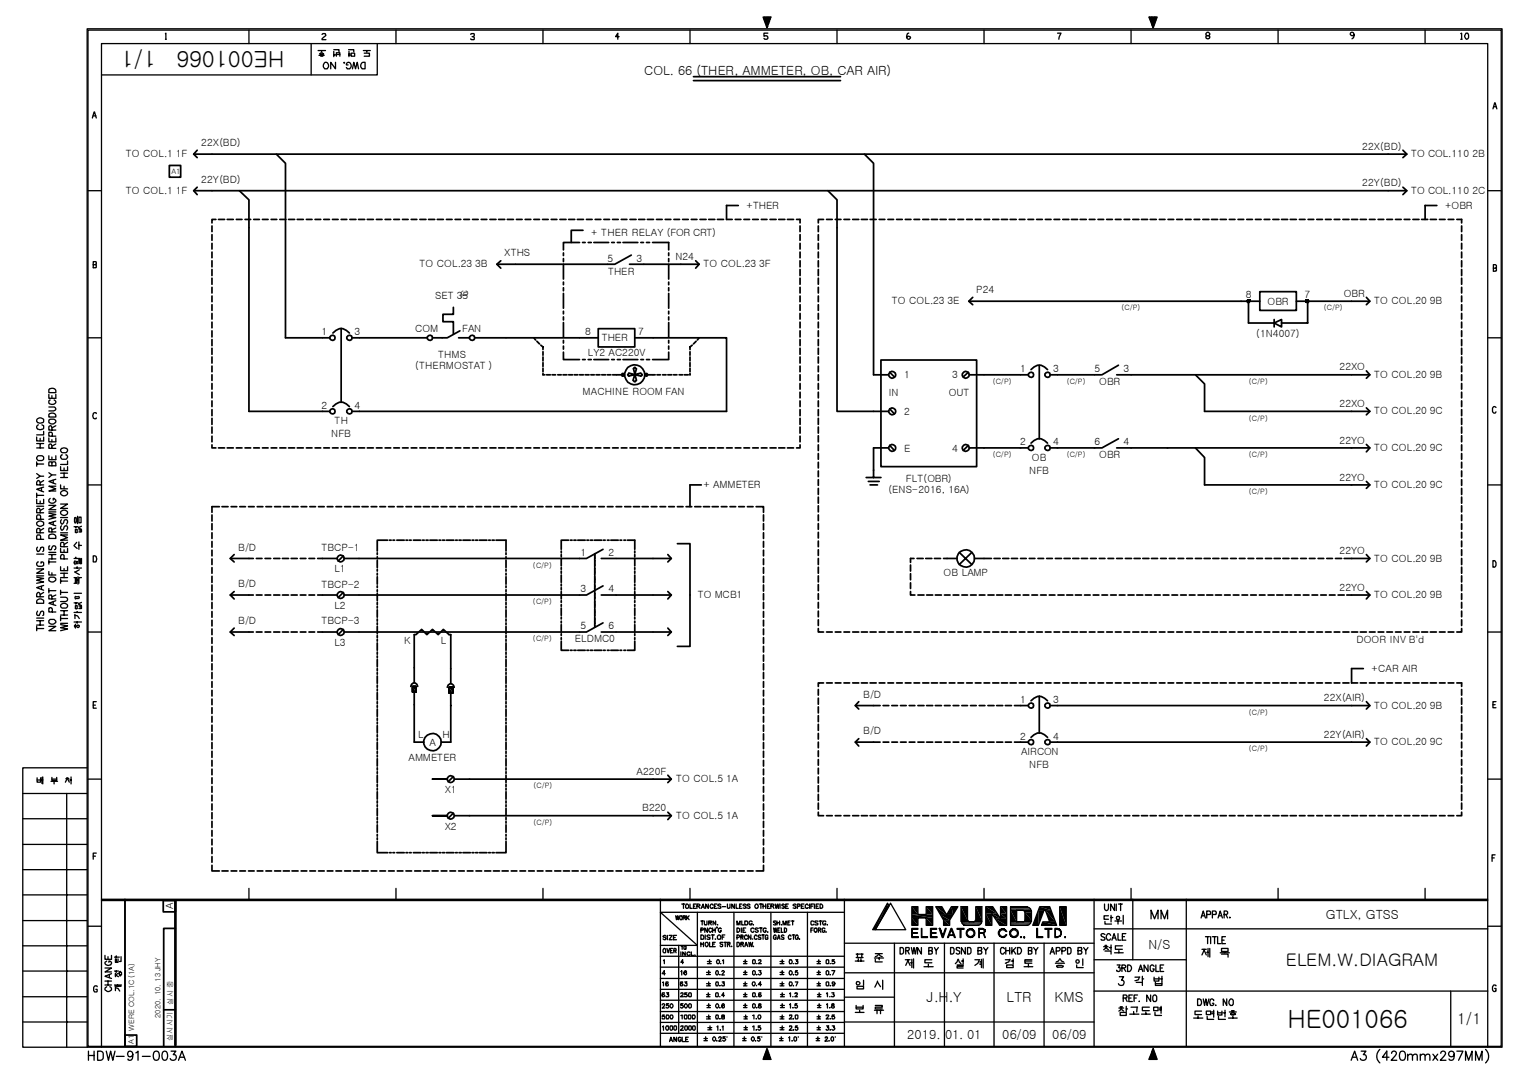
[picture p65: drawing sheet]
<svg xmlns="http://www.w3.org/2000/svg" width="297mm" height="210mm" viewBox="0 0 297 210" stroke-linecap="round" stroke-linejoin="round" font-family="sans-serif">
<defs><g id="words">
<text font-size="4.9" x="250.6" y="200">HE001066</text>
<g font-size="4.4">
<text x="30.4" y="9.9" transform="rotate(180 30.4 9.9)">1/1</text>
<text x="55.4" y="9.9" transform="rotate(180 55.4 9.9)">HE001066</text>
</g>
<text font-size="3.4" x="250.3" y="188">ELEM.W.DIAGRAM</text>
<text font-size="3" x="283.7" y="199.2">1/1</text>
<g font-size="2.7">
<text x="180.4" y="195">J.H.Y</text>
<text x="195.9" y="195">LTR</text>
<text x="205.3" y="195">KMS</text>
</g>
<g font-size="2.5">
<text x="125.4" y="14.7">COL. 66 (THER, AMMETER, OB, CAR AIR)</text>
<text x="258.1" y="178.8">GTLX, GTSS</text>
<text x="223.5" y="184.6">N/S</text>
<text x="176.6" y="202">2019. 01. 01</text>
<text x="195.1" y="202">06/09</text>
<text x="204.8" y="202">06/09</text>
</g>
<g font-size="1.9">
<text x="39.1" y="28.4">22X(BD)</text>
<text x="265.1" y="29.1">22X(BD)</text>
<text x="24.5" y="30.6">TO COL.1 1F</text>
<text x="39.1" y="35.6">22Y(BD)</text>
<text x="274.7" y="30.6">TO COL.110 2B</text>
<text x="24.5" y="37.7">TO COL.1 1F</text>
<text x="145.3" y="40.7">+THER</text>
<text x="265.1" y="36.3">22Y(BD)</text>
<text x="274.7" y="37.7">TO COL.110 2C</text>
<text x="281.3" y="40.7">+OBR</text>
<text x="115.1" y="45.8">+ THER RELAY (FOR CRT)</text>
<text x="81.6" y="52">TO COL.23 3B</text>
<text x="98.2" y="49.9">XTHS</text>
<text x="118.2" y="50.9">5</text>
<text x="118.4" y="53.4">THER</text>
<text x="123.9" y="50.9">3</text>
<text x="131.5" y="50.6">N24</text>
<text x="136.9" y="52">TO COL.23 3F</text>
<text x="84.7" y="58.1">SET 35</text>
<text x="91.1" y="58.1" transform="rotate(-90 91.1 58.1)">℃</text>
<text x="173.6" y="59.2">TO COL.23 3E</text>
<text x="190" y="57">P24</text>
<text x="242.5" y="58">8</text>
<text x="246.7" y="59.3">OBR</text>
<text x="253.9" y="58">7</text>
<text x="261.6" y="57.8">OBR</text>
<text x="267.5" y="59.2">TO COL.20 9B</text>
<text x="62.6" y="65.2">1</text>
<text x="69" y="65.2">3</text>
<text x="80.8" y="64.5">COM</text>
<text x="89.9" y="64.5">FAN</text>
<text x="113.9" y="65.2">8</text>
<text x="124.2" y="65.2">7</text>
<text x="244.5" y="65.6">(1N4007)</text>
<text x="80.8" y="71.7">(THERMOSTAT )</text>
<text x="85.3" y="69.6">THMS</text>
<text x="114.4" y="69.2">LY2 AC220V</text>
<text x="117.1" y="66.4">THER</text>
<text x="113.4" y="76.9">MACHINE ROOM FAN</text>
<text x="173" y="77.1">IN</text>
<text x="176" y="73.6">1</text>
<text x="184.7" y="77.1">OUT</text>
<text x="185.4" y="73.6">3</text>
<text x="198.6" y="72.3">1</text>
<text x="205" y="72.3">3</text>
<text x="213" y="72.3">5</text>
<text x="214" y="74.9">OBR</text>
<text x="218.7" y="72.3">3</text>
<text x="260.7" y="72.1">22XO</text>
<text x="267.5" y="73.5">TO COL.20 9B</text>
<text x="62.6" y="79.5">2</text>
<text x="65.1" y="82.6">TH</text>
<text x="69" y="79.5">4</text>
<text x="176" y="80.7">2</text>
<text x="260.7" y="79.2">22XO</text>
<text x="267.5" y="80.6">TO COL.20 9C</text>
<text x="64.5" y="84.9">NFB</text>
<text x="176" y="87.9">E</text>
<text x="185.4" y="87.9">4</text>
<text x="198.6" y="86.6">2</text>
<text x="200.9" y="89.7">OB</text>
<text x="205" y="86.6">4</text>
<text x="213" y="86.6">6</text>
<text x="214" y="89.2">OBR</text>
<text x="218.7" y="86.6">4</text>
<text x="260.7" y="86.4">22YO</text>
<text x="267.5" y="87.8">TO COL.20 9C</text>
<text x="136.9" y="95">+ AMMETER</text>
<text x="172.9" y="95.9">(ENS-2016, 16A)</text>
<text x="176.3" y="93.7">FLT(OBR)</text>
<text x="200.3" y="92.1">NFB</text>
<text x="260.7" y="93.5">22YO</text>
<text x="267.5" y="94.9">TO COL.20 9C</text>
<text x="46.3" y="107.1">B/D</text>
<text x="62.6" y="107.1">TBCP-1</text>
<text x="260.7" y="107.8">22YO</text>
<text x="65.1" y="111.4">L1</text>
<text x="113" y="108.1">1</text>
<text x="118.5" y="108.1">2</text>
<text x="183.7" y="112.1">OB LAMP</text>
<text x="267.5" y="109.2">TO COL.20 9B</text>
<text x="46.3" y="114.2">B/D</text>
<text x="62.6" y="114.3">TBCP-2</text>
<text x="65.1" y="118.5">L2</text>
<text x="113" y="115.2">3</text>
<text x="118.5" y="115.2">4</text>
<text x="135.8" y="116.3">TO MCB1</text>
<text x="260.7" y="115">22YO</text>
<text x="267.5" y="116.3">TO COL.20 9B</text>
<text x="46.3" y="121.4">B/D</text>
<text x="62.6" y="121.4">TBCP-3</text>
<text x="65.1" y="125.7">L3</text>
<text x="78.7" y="125.2">K</text>
<text x="85.8" y="125.2">L</text>
<text x="111.9" y="125">ELDMC0</text>
<text x="113" y="122.4">5</text>
<text x="118.5" y="122.4">6</text>
<text x="264" y="125.1">DOOR INV B'd</text>
<text x="267" y="130.8">+CAR AIR</text>
<text x="168" y="135.7">B/D</text>
<text x="198.6" y="136.8">1</text>
<text x="205" y="136.8">3</text>
<text x="257.7" y="136.4">22X(AIR)</text>
<text x="267.5" y="137.9">TO COL.20 9B</text>
<text x="81.4" y="143.5">L</text>
<text x="86.1" y="143.5">H</text>
<text x="168" y="142.8">B/D</text>
<text x="198.6" y="143.9">2</text>
<text x="205" y="143.9">4</text>
<text x="257.7" y="143.6">22Y(AIR)</text>
<text x="79.5" y="148">AMMETER</text>
<text x="83.6" y="145.1">A</text>
<text x="198.7" y="146.9">AIRCON</text>
<text x="200.3" y="149.4">NFB</text>
<text x="267.5" y="145">TO COL.20 9C</text>
<text x="86.6" y="154.3">X1</text>
<text x="123.9" y="150.7">A220F</text>
<text x="131.6" y="152.2">TO COL.5 1A</text>
<text x="86.6" y="161.4">X2</text>
<text x="125" y="157.8">B220</text>
<text x="131.6" y="159.3">TO COL.5 1A</text>
<text x="33.7" y="176.8" transform="rotate(-90 33.7 176.8)">A</text>
</g>
<g font-size="1.4">
<text x="33.4" y="33.9">A1</text>
<text x="218.3" y="60.4">(C/P)</text>
<text x="257.7" y="60.4">(C/P)</text>
<text x="193.2" y="74.7">(C/P)</text>
<text x="207.6" y="74.7">(C/P)</text>
<text x="243.1" y="74.7">(C/P)</text>
<text x="243.1" y="81.8">(C/P)</text>
<text x="193.2" y="89">(C/P)</text>
<text x="207.6" y="89">(C/P)</text>
<text x="243.1" y="89">(C/P)</text>
<text x="243.1" y="96.1">(C/P)</text>
<text x="103.7" y="110.4">(C/P)</text>
<text x="103.7" y="117.5">(C/P)</text>
<text x="103.7" y="124.7">(C/P)</text>
<text x="243.1" y="139">(C/P)</text>
<text x="243.1" y="146.1">(C/P)</text>
<text x="103.8" y="153.3">(C/P)</text>
<text x="103.8" y="160.5">(C/P)</text>
<text x="33.6" y="195.4" transform="rotate(-90 33.6 195.4)">실시 중</text>
<text x="26" y="203.1" transform="rotate(-90 26 203.1)">A1</text>
<text x="26.1" y="200.5" transform="rotate(-90 26.1 200.5)">WERE COL.1C (1A)</text>
<text x="31.3" y="198" transform="rotate(-90 31.3 198)">2020. 10. 13 JHY</text>
<text x="33.6" y="202.5" transform="rotate(-90 33.6 202.5)">실시시기</text>
</g>
</g></defs>
<g fill="none" stroke="#000" stroke-width=".34">
<path d="M135 15.7h28.6M135 14.9h28.6M33 32.2h2.2v2.3h-2.2zM37.7 30h236.1M37.7 37.1h236.1M38.4 29.2l-.7 .8 .7 .7M38.4 36.4l-.7 .7 .7 .8M46.6 37.1l1.9 1.8v41.1h15.7M53.8 30l1.8 1.8v33.9h8.6M143.7 40h-2.3v2.7h1.1M161.1 37.1l1.8 1.8v41.1h10M168.3 30l1.7 1.8v41.1h2.9"/>
<path d="M273.1 29.2l.7 .8-.7 .7M273.1 36.4l.7 .7-.7 .8M279.7 40h-2.3v2.7M41.3 44v1.1M41.3 45.6v1.2M41.3 47.3v1.1M41.3 49v1.1M41.3 50.7v1.2M41.3 52.4v1.2M41.3 54.1v1.2M41.3 55.9v1.1M41.3 57.6v1.1"/>
<path d="M41.3 59.3v1.1M42 42.7h-.7v.7M42.5 42.7h1.2M44.2 42.7h1.2M46 42.7h1.1M47.7 42.7h1.1M49.4 42.7h1.1M51.1 42.7h1.1M52.8 42.7h1.1M54.5 42.7h1.2M56.2 42.7h1.1M57.9 42.7h1.1"/>
<path d="M59.6 42.7h1.1M61.3 42.7h1.1M63 42.7h1.1M64.7 42.7h1.1M66.4 42.7h1.1M68.1 42.7h1.2M69.8 42.7h1.2M71.5 42.7h1.2M73.3 42.7h1.1M75 42.7h1.1M76.7 42.7h1.1M78.3 42.7h1.1"/>
<path d="M80 42.7h1.1M81.7 42.7h1.2M83.4 42.7h1.2M85.1 42.7h1.2M86.9 42.7h1.1M88.3 59.8v1.3h-2.1v1.5h2.1v2.4M88.6 42.7h1.1M90.3 42.7h1.1M92 42.7h1.1M93.7 42.7h1.1M95.4 42.7h1.1M97.1 42.7h1.1"/>
<path d="M97.5 50.7l-.8 .7 .8 .8M98.7 42.7h1.2M100.5 42.7h1.1M102.2 42.7h1.1M103.9 42.7h1.1M105.6 42.7h1.1M107.3 42.7h1.1M109 42.7h1.2M109.7 49.2v.5M109.7 50.3v.6M109.7 51.4v2.9M109.7 54.9v.5"/>
<path d="M109.7 56v.6M109.7 57.1v2.9M110.7 42.7h1.2M112.4 42.7h1.2M112.8 47.2h-3.1v1.4M113.4 47.2h.5M113.5 44.8h-2.3v2.4M114.2 42.7h1.1M114.5 47.2h.6M115.6 47.2h2.9M115.9 42.7h1.1M117.5 42.7h1.1"/>
<path d="M119.1 47.2h.5M119.2 42.7h1.1M120.2 47.2h.6M120.9 42.7h1.1M121.3 47.2h2.8M122.5 51.4h13.6M122.6 42.7h1.2M122.9 49.6l-3.2 1.8h-23M124.3 42.7h1.2M124.7 47.2h.6M125.8 47.2h.6M126 42.7h1.2"/>
<path d="M127 47.2h3.2v1.4M127.8 42.7h1.1M129.5 42.7h1.1M130.2 49.2v.5M130.2 50.3v.6M130.2 51.4v2.9M130.2 54.9v.5M130.2 56v.6M130.2 57.1v2.9M131.2 42.7h1.1M132.9 42.7h1.1M134.6 42.7h1.1"/>
<path d="M135.4 50.7l.7 .7-.7 .8M136.3 42.7h1.1M138 42.7h1.1M139.6 42.7h1.2M143.1 42.7h1.1M144.8 42.7h1.1M146.5 42.7h1.1M148.2 42.7h1.1M149.9 42.7h1.2M151.6 42.7h1.2M153.3 42.7h1.2M155.1 42.7h.6v.7"/>
<path d="M155.7 44v1.1M155.7 45.6v1.2M155.7 47.3v1.1M155.7 49v1.1M155.7 50.7v1.2M155.7 52.4v1.2M155.7 54.1v1.2M155.7 55.9v1.1M155.7 57.6v1.1M155.7 59.3v1.1M159.3 44v1.1M159.3 45.6v1.2"/>
<path d="M159.3 47.3v1.1M159.3 49v1.1M159.3 50.7v1.2M159.3 52.4v1.2M159.3 54.1v1.2M159.3 55.9v1.1M159.3 57.6v1.1M159.3 59.3v1.1M160.3 42.7h-1v.7M160.9 42.7h1.1M162.6 42.7h1.1M164.3 42.7h1.1"/>
<path d="M166 42.7h1.2M167.7 42.7h1.2M169.4 42.7h1.1M171.1 42.7h1.1M172.8 42.7h1.1M174.5 42.7h1.1M176.2 42.7h1.1M177.9 42.7h1.1M179.6 42.7h1.2M181.3 42.7h1.2M183 42.7h1.2M184.8 42.7h1.1"/>
<path d="M186.5 42.7h1.1M188.2 42.7h1.1M188.6 58.6h56.6M189.3 57.8l-.7 .8 .7 .7M189.9 42.7h1.1M191.5 42.7h1.1M193.2 42.7h1.2M194.9 42.7h1.2M196.6 42.7h1.2M198.4 42.7h1.1M200.1 42.7h1.1M201.8 42.7h1.1"/>
<path d="M203.5 42.7h1.1M205.2 42.7h1.1M206.9 42.7h1.2M208.6 42.7h1.1M210.3 42.7h1.1M212 42.7h1.1M213.7 42.7h1.1M215.4 42.7h1.1M217.1 42.7h1.1M218.8 42.7h1.1M220.5 42.7h1.2M222.2 42.7h1.2"/>
<path d="M223.9 42.7h1.2M225.7 42.7h1.1M227.4 42.7h1.1M229.1 42.7h1.1M230.7 42.7h1.1M232.4 42.7h1.1M234.1 42.7h1.2M235.8 42.7h1.2M237.5 42.7h1.2M239.3 42.7h1.1M241 42.7h1.1M242.7 42.7h1.1"/>
<path d="M242.9 58.3h.2l.2 .3-.2 .3h-.2zM243 58.6v4.2h5l1.5-.6v1.4l-1.5-.8M244.4 42.7h1.1M245.2 56.7h7.1v3.7h-7.1zM246.1 42.7h1.1M247.8 42.7h1.1M249.5 42.7h1.1M251.1 42.7h1.2M252.3 58.6h14.3M252.9 42.7h1.1M254.4 58.3h.2l.2 .3-.2 .3h-.2zM254.5 58.6v4.2h-5"/>
<path d="M254.6 42.7h1.1M256.3 42.7h1.1M258 42.7h1.1M259.7 42.7h1.1M261.4 42.7h1.2M263.1 42.7h1.2M264.8 42.7h1.2M266 57.8l.6 .8-.6 .7M266.6 42.7h1.1M268.3 42.7h1.1M269.9 42.7h1.1M271.6 42.7h1.1"/>
<path d="M273.3 42.7h1.1M275 42.7h1.2M276.7 42.7h1.2M278.4 42.7h1.2M280.2 42.7h1.1M281.9 42.7h1.1M283.6 42.7h.9v.7M284.5 44v1.1M284.5 45.6v1.2M284.5 47.3v1.1M284.5 49v1.1M284.5 50.7v1.2"/>
<path d="M284.5 52.4v1.2M284.5 54.1v1.2M284.5 55.9v1.1M284.5 57.6v1.1M284.5 59.3v1.1M41.3 61v1.1M41.3 62.7v1.1M41.3 64.4v1.1M41.3 66.1v1.1M41.3 67.7v1.2M41.3 69.4v1.2M41.3 71.2v1.1"/>
<path d="M41.3 72.9v1.1M41.3 74.6v1.1M41.3 76.3v1.1M41.3 78v1.1M41.3 79.7v1.2M64.8 64.8a1.91 1.91 0 0 1 3.2 0M64.8 79.1a1.91 1.91 0 0 1 3.2 0M66.4 63.9v14.3M68.5 65.7h14.7M89.3 65.7h2.1M89.5 64.4l-2.4 1.3h-2.9M92.4 65.7h24"/>
<path d="M103.9 65.7l.4 .4M104.5 66.4l.5 .5M105.3 67.2l.4 .3v.5M105.7 72.7v.2h.3M105.7 68.4v.7M105.7 69.4v.8M105.7 70.5v.8M105.7 71.6v.7M106.4 72.9h.7M107.5 72.9h.6M108.6 72.9h.6M109.6 72.9h.7"/>
<path d="M109.7 68.5v1.4h3.1M109.7 60.6v.5M109.7 61.7v.5M109.7 62.8v2.8M109.7 66.2v.5M109.7 67.3v.6M110.7 72.9h.7M111.8 72.9h.7M112.8 72.9h.8M113.4 69.9h.5M113.9 72.9h.8M114.5 69.9h.6"/>
<path d="M115 72.9h.7M115.6 69.9h2.9M116 72.9h.8M116.4 63.9h7.2v3.6h-7.2zM117.1 72.9h.8M118.2 72.9h.7M119.1 69.9h.5M119.2 72.9h1.7M120.2 69.9h.6M121.1 72.7h.3l.1 .2-.1 .3h-.3zM121.3 69.9h2.8M122.4 72.6l2.3 .6 .3-.2v-.2l-.3-.1"/>
<path d="M122.5 72.7l-.3 .1v.2l.3 .2M123.3 74l.2 .3h.1l.2-.3M123.6 65.7h17.8v14.3h-72.9M123.8 71.7l-.2-.2h-.1l-.2 .2 .6 2.3M123.9 71.7l-.7 2.3M124.7 72.6l-2.3 .6M124.7 69.9h.6M125.7 72.7h.2l.2 .2-.2 .3h-.2zM125.8 69.9h.6M126.2 72.9h1.3M127.9 72.9h.7M129 72.9h.7"/>
<path d="M130 72.9h.8M130.2 68.5v1.4h-3.2M130.2 60.6v.5M130.2 61.7v.5M130.2 62.8v2.8M130.2 66.2v.5M130.2 67.3v.6M131.1 72.9h.7M132.2 72.9h.7M133.2 72.9h.8M134.3 68.4v.7M134.3 69.4v.8"/>
<path d="M134.3 70.5v.8M134.3 71.6v.7M134.3 72.7v.2M134.7 67.2l-.4 .3v.5M135.5 66.4l-.5 .5M136.1 65.7l-.4 .4M155.7 61v1.1M155.7 62.7v1.1M155.7 64.4v1.1M155.7 66.1v1.1M155.7 67.7v1.2M155.7 69.4v1.2"/>
<path d="M155.7 71.2v1.1M155.7 72.9v1.1M155.7 74.6v1.1M155.7 76.3v1.1M155.7 78v1.1M155.7 79.7v1.2M159.3 61v1.1M159.3 62.7v1.1M159.3 64.4v1.1M159.3 66.1v1.1M159.3 67.7v1.2M159.3 69.4v1.2"/>
<path d="M159.3 71.2v1.1M159.3 72.9v1.1M159.3 74.6v1.1M159.3 76.3v1.1M159.3 78v1.1M159.3 79.7v1.2M171.5 70h18.6v20.8h-18.6zM173.2 72.4l.9 .9M173.2 79.5l.9 1M188.5 72.4l-1 .9M188.7 72.9h11.4M200.7 71.9a1.91 1.91 0 0 1 3.2 0"/>
<path d="M202.3 71v14.4M217.4 72.9h49.2M217.7 71l-3.2 1.9h-10.1M232.7 72.9l1.8 1.8v5.3h32.1M248 62.2v1.4M266 72.2l.6 .7-.6 .7M266 79.3l.6 .7-.6 .7M284.5 61v1.1M284.5 62.7v1.1M284.5 64.4v1.1M284.5 66.1v1.1M284.5 67.7v1.2"/>
<path d="M284.5 69.4v1.2M284.5 71.2v1.1M284.5 72.9v1.1M284.5 74.6v1.1M284.5 76.3v1.1M284.5 78v1.1M284.5 79.7v1.2M41.3 86.5v.6h.7M41.3 81.4v1.2M41.3 83.1v1.2M41.3 84.9v1.1M42.5 87.1h1.2"/>
<path d="M42.7 98.6h-1.4v1.1M43.2 98.6h1.2M44.2 87.1h1.2M45 98.6h1.1M46 87.1h1.1M46.7 98.6h1.1M47.7 87.1h1.1M48.4 98.6h1.1M49.4 87.1h1.1M50.1 98.6h1.1M51.1 87.1h1.1M51.8 98.6h1.1"/>
<path d="M52.8 87.1h1.1M53.5 98.6h1.1M54.5 87.1h1.2M55.1 98.6h1.2M56.2 87.1h1.1M56.8 98.6h1.2M57.9 87.1h1.1M58.6 98.6h1.1M59.6 87.1h1.1M60.3 98.6h1.1M61.3 87.1h1.1M62 98.6h1.1"/>
<path d="M63 87.1h1.1M63.7 98.6h1.1M64.7 87.1h1.1M65.4 98.6h1.1M66.4 87.1h1.1M67.1 98.6h1.2M68.1 87.1h1.2M68.8 98.6h1.2M69.8 87.1h1.2M70.5 98.6h1.2M71.5 87.1h1.2M72.2 98.6h1.1"/>
<path d="M73.3 87.1h1.1M73.9 98.6h1.1M75 87.1h1.1M75.6 98.6h1.1M76.7 87.1h1.1M77.3 98.6h1.1M78.3 87.1h1.1M79 98.6h1.1M80 87.1h1.1M80.7 98.6h1.2M81.7 87.1h1.2M82.4 98.6h1.2"/>
<path d="M83.4 87.1h1.2M84.1 98.6h1.2M85.1 87.1h1.2M85.9 98.6h1.1M86.9 87.1h1.1M87.6 98.6h1.1M88.6 87.1h1.1M89.3 98.6h1.1M90.3 87.1h1.1M91 98.6h1.1M92 87.1h1.1M92.7 98.6h1.1"/>
<path d="M93.7 87.1h1.1M94.3 98.6h1.2M95.4 87.1h1.1M96 98.6h1.2M97.1 87.1h1.1M97.7 98.6h1.2M98.7 87.1h1.2M99.5 98.6h1.1M100.5 87.1h1.1M101.2 98.6h1.1M102.2 87.1h1.1M102.9 98.6h1.1"/>
<path d="M103.9 87.1h1.1M104.6 98.6h1.1M105.6 87.1h1.1M106.3 98.6h1.1M107.3 87.1h1.1M108 98.6h1.2M109 87.1h1.2M109.7 98.6h1.2M110.7 87.1h1.2M111.4 98.6h1.2M112.4 87.1h1.2M113.1 98.6h1.1"/>
<path d="M114.2 87.1h1.1M114.8 98.6h1.1M115.9 87.1h1.1M116.5 98.6h1.1M117.5 87.1h1.1M118.2 98.6h1.1M119.2 87.1h1.1M119.9 98.6h1.1M120.9 87.1h1.1M121.6 98.6h1.2M122.6 87.1h1.2M123.3 98.6h1.2"/>
<path d="M124.3 87.1h1.2M125 98.6h1.2M126 87.1h1.2M126.8 98.6h1.1M127.8 87.1h1.1M128.5 98.6h1.1M129.5 87.1h1.1M130.2 98.6h1.1M131.2 87.1h1.1M131.9 98.6h1.1M132.9 87.1h1.1M133.5 98.6h1.1"/>
<path d="M134.6 87.1h1.1M135.2 98.6h1.2M136.3 87.1h1.1M136.5 94.3h-2.2v4.3M136.9 98.6h1.2M138 87.1h1.1M138.6 98.6h1.2M139.6 87.1h1.2M140.4 98.6h1.1M141.4 87.1h1.1M142.1 98.6h1.1M143.1 87.1h1.1"/>
<path d="M143.8 98.6h1.1M144.8 87.1h1.1M145.5 98.6h1.1M146.5 87.1h1.1M147.2 98.6h1.4v1.1M148.2 87.1h1.1M149.9 87.1h1.2M151.6 87.1h1.2M153.3 87.1h1.2M155.7 86.5v.6h-.6M155.7 81.4v1.2M155.7 83.1v1.2"/>
<path d="M155.7 84.9v1.1M159.3 81.4v1.2M159.3 83.1v1.2M159.3 84.8v1.2M159.3 86.5v1.1M159.3 88.2v1.1M159.3 89.9v1.1M159.3 91.6v1.1M159.3 93.3v1.1M159.3 95v1.2M159.3 96.7v1.2M159.3 98.4v1.2"/>
<path d="M168.6 92.9h2.9M169 93.7h2.1M169.4 94.3h1.4M172.9 87.1h-2.9v5.8M173.2 86.6l.9 1M188.5 86.6l-1 1M188.7 87.1h11.4M200.7 86.2a1.91 1.91 0 0 1 3.2 0M217.4 87.1h49.2M217.7 85.4l-3.2 1.7h-10.1M232.7 87.1l1.8 1.9v5.3h32.1M266 86.5l.6 .6-.6 .8"/>
<path d="M266 93.7l.6 .6-.6 .7M284.5 81.4v1.2M284.5 83.1v1.2M284.5 84.8v1.2M284.5 86.5v1.1M284.5 88.2v1.1M284.5 89.9v1.1M284.5 91.6v1.1M284.5 93.3v1.1M284.5 95v1.2M284.5 96.7v1.2M284.5 98.4v1.2"/>
<path d="M41.3 100.2v1.2M41.3 101.9v1.2M41.3 103.6v1.1M41.3 105.3v1.1M41.3 107v1.1M41.3 108.7v1.1M41.3 110.4v1.1M41.3 112.1v1.2M41.3 113.8v1.2M41.3 115.5v1.2M41.3 117.2v1.2M41.3 119v1.1"/>
<path d="M44.8 108.6h4.5M44.8 115.8h4.5M45.6 107.9l-.8 .7 .8 .7M45.6 115.1l-.8 .7 .8 .7M49.9 108.6h1.1M49.9 115.8h1.1M51.6 108.6h1.1M51.6 115.8h1.1M53.3 108.6h1.2M53.3 115.8h1.2M55 108.6h1.2M55 115.8h1.2"/>
<path d="M56.7 108.6h1.2M56.7 115.8h1.2M58.4 108.6h1.1M58.4 115.8h1.1M60.1 108.6h1.1M60.1 115.8h1.1M61.8 108.6h3.8M61.8 115.8h3.8M66.8 108.1l-1 1M66.8 115.2l-1 1.1M73.4 107.5v.4M73.4 108.3v.3"/>
<path d="M73.4 109v1.4M73.4 110.8v.3M73.4 111.5v.4M73.4 112.2v1.4M73.4 114v.3M73.4 114.7v.4M73.4 115.4v1.5M73.4 117.2v.4M73.4 118v.3M73.4 118.6v1.5M75.5 105.1h-2.1v2.1M75.8 105.1h.3"/>
<path d="M76.5 105.1h.3M77.2 105.1h1.5M79 105.1h.4M79.7 105.1h.3M80.5 105.1h1.4M82.2 105.1h.4M82.9 105.1h.4M83.7 105.1h1.4M85.5 105.1h.3M86.1 105.1h.5M86.9 105.1h1.4M88.7 105.1h.3"/>
<path d="M89.4 105.1h.4M90.1 105.1h1.5M91.9 105.1h.3M92.6 105.1h.4M93.3 105.1h1.5M95.1 105.1h.3M95.8 105.1h.4M96.5 105.1h2v2.1M98.5 107.5v.4M98.5 108.3v.3M98.5 109v1.4M98.5 110.8v.3"/>
<path d="M98.5 111.5v.4M98.5 112.2v1.4M98.5 114v.3M98.5 114.7v.4M98.5 115.4v1.5M98.5 117.2v.4M98.5 118v.3M98.5 118.6v1.5M109.2 107.2v.3M109.2 107.9v.4M109.2 108.6v1.5M109.2 110.4v.4"/>
<path d="M109.2 111.1v.4M109.2 111.9v1.4M109.2 113.6v.4M109.2 114.3v.4M109.2 115.1v1.4M109.2 116.9v.3M109.2 117.6v.4M109.2 118.3v1.4M110.7 105.1h-1.5v1.8M111 105.1h.4M111.7 105.1h.4M112.5 105.1h1.4"/>
<path d="M114.2 105.1h.4M114.9 105.1h.4M115.7 105.1h1.4M115.8 107.7v.2M115.8 108v.1M115.8 108.2v.2M115.8 108.5v.1M115.8 108.7v.3M115.8 109.1v.1M115.8 109.3v.2M115.8 109.6v.1M115.8 109.8v.2"/>
<path d="M115.8 110.1v.2M115.8 110.4v.2M115.8 110.7v.1M115.8 110.9v.2M115.8 111.2v.2M115.8 111.4v.2M115.8 111.7v.2M115.8 112v.2M115.8 112.3v.2M115.8 112.5v.2M115.8 112.8v.2M115.8 113v.2"/>
<path d="M115.8 113.3v.2M115.8 113.6v.2M115.8 113.9v.2M115.8 114.1v.2M115.8 114.4v.2M115.8 114.7v.1M115.8 114.9v.2M115.8 115.2v.2M115.8 115.5v.2M115.8 115.8v.1M115.8 116v.2M115.8 116.3v.1"/>
<path d="M115.8 116.5v.2M115.8 116.9v.1M115.8 117.1v.2M115.8 117.4v.1M115.8 117.6v.2M115.8 117.9v.1M115.8 118.1v.2M115.8 118.5v.1M115.8 118.7v.2M115.8 119v.1M115.8 119.2v.2M115.8 119.5v.1"/>
<path d="M115.8 119.7v.2M117 108.6h2.9M117 115.8h13.7M117.4 106.9l-3.2 1.7h-47.2M117.4 114l-3.2 1.8h-47.2M117.5 105.1h.3M118.2 105.1h.4M118.9 105.1h1.4M120 108.6h10.7M120.7 105.1h.3M121.4 105.1h.4M122.1 105.1h1.5v1.8"/>
<path d="M123.6 107.2v.3M123.6 107.9v.4M123.6 108.6v1.5M123.6 110.4v.4M123.6 111.1v.4M123.6 111.9v1.4M123.6 113.6v.4M123.6 114.3v.4M123.6 115.1v1.4M123.6 116.9v.3M123.6 117.6v.4M123.6 118.3v1.4"/>
<path d="M130 107.9l.7 .7-.7 .7M130 115.1l.7 .7-.7 .7M131.9 105.8h2.4v19.9h-2.4M148.6 100.2v1.2M148.6 101.9v1.2M148.6 103.6v1.1M148.6 105.3v1.1M148.6 107v1.1M148.6 108.7v1.1M148.6 110.4v1.1M148.6 112.1v1.2M148.6 113.8v1.2"/>
<path d="M148.6 115.5v1.2M148.6 117.2v1.2M148.6 119v1.1M159.3 100.2v1.1M159.3 101.9v1.1M159.3 103.6v1.1M159.3 105.3v1.1M159.3 106.9v1.1M159.3 108.6v1.2M159.3 110.3v1.2M159.3 112v1.2M159.3 113.7v1.2"/>
<path d="M159.3 115.5v1.1M159.3 117.2v1.1M159.3 118.9v1.1M177.2 115.1v.7h.9M177.2 109.9v1.2M177.2 111.6v1.2M177.2 113.4v1.1M177.9 108.6h-.7v.8M178.5 108.6h1.2M178.7 115.8h1.2M180.2 108.6h1.2M180.4 115.8h1.2"/>
<path d="M181.9 108.6h1.2M182.1 115.8h1.1M183.7 108.6h2.5M183.8 115.8h1.1M185.5 115.8h1.1M186.7 107.5l2.5 2.3M187.2 115.8h1.1M188.9 115.8h1.1M189.2 107.5l-2.5 2.3M189.7 108.6h3.3M190.6 115.8h1.1M192.3 115.8h1.2"/>
<path d="M193.5 108.6h1.2M194 115.8h1.2M195.2 108.6h1.2M195.7 115.8h1.2M196.9 108.6h1.2M197.5 115.8h1.1M198.7 108.6h1.1M199.2 115.8h1.1M200.3 108.6h1.2M200.9 115.8h1.1M202 108.6h1.1M202.6 115.8h1.1"/>
<path d="M203.7 108.6h1.1M204.2 115.8h1.1M205.4 108.6h1.2M205.9 115.8h1.2M207.1 108.6h1.2M207.6 115.8h1.2M208.8 108.6h1.2M209.3 115.8h1.2M210.5 108.6h1.2M211.1 115.8h1.1M212.3 108.6h1.1M212.8 115.8h1.1"/>
<path d="M214 108.6h1.1M214.5 115.8h1.1M215.7 108.6h1.1M216.2 115.8h1.1M217.4 108.6h1.1M217.9 115.8h1.1M219.1 108.6h1.1M219.6 115.8h1.2M220.8 108.6h1.1M221.3 115.8h1.1M222.4 108.6h1.2M223 115.8h1.1"/>
<path d="M224.1 108.6h1.2M224.7 115.8h1.1M225.9 108.6h1.1M226.4 115.8h1.1M227.6 108.6h1.1M228.1 115.8h1.1M229.3 108.6h1.1M229.8 115.8h1.1M231 108.6h1.1M231.5 115.8h1.1M232.7 108.6h1.2M233.2 115.8h1.2"/>
<path d="M234.4 108.6h1.2M234.9 115.8h1.2M236.1 108.6h1.2M236.6 115.8h1.2M237.8 108.6h1.2M238.4 115.8h1.1M239.6 108.6h1.1M240.1 115.8h1.1M241.2 108.6h1.1M241.8 115.8h1.1M242.9 108.6h1.1M243.4 115.8h1.1"/>
<path d="M244.6 108.6h1.1M245.1 115.8h1.1M246.3 108.6h1.2M246.8 115.8h1.2M248 108.6h1.2M248.5 115.8h1.2M249.7 108.6h1.2M250.2 115.8h1.2M251.4 108.6h1.2M252 115.8h1.1M253.2 108.6h1.1M253.7 115.8h1.1"/>
<path d="M254.9 108.6h1.1M255.4 115.8h1.1M256.6 108.6h1.1M257.1 115.8h1.1M258.3 108.6h1.1M258.8 115.8h1.1M260 108.6h1.1M260.5 115.8h1.1M261.6 108.6h5M262.2 115.8h4.4M266 107.9l.6 .7-.6 .7M266 115.1l.6 .7-.6 .7"/>
<path d="M284.5 100.2v1.1M284.5 101.9v1.1M284.5 103.6v1.1M284.5 105.3v1.1M284.5 106.9v1.1M284.5 108.6v1.2M284.5 110.3v1.2M284.5 112v1.2M284.5 113.7v1.2M284.5 115.5v1.1M284.5 117.2v1.1M284.5 118.9v1.1"/>
<path d="M41.3 120.7v1.1M41.3 122.4v1.1M41.3 124.1v1.1M41.3 125.7v1.1M41.3 127.4v1.2M41.3 129.1v1.2M41.3 130.8v1.2M41.3 132.6v1.1M41.3 134.3v1.1M41.3 136v1.1M41.3 137.7v1.1M41.3 139.4v1.1"/>
<path d="M44.8 123h4.5M45.6 122.2l-.8 .8 .8 .6M49.9 123h1.1M51.6 123h1.1M53.3 123h1.2M55 123h1.2M56.7 123h1.2M58.4 123h1.1M60.1 123h1.1M61.8 123h3.8M66.8 122.4l-1 1.1M73.4 120.4v.4"/>
<path d="M73.4 121.2v.3M73.4 121.8v1.5M73.4 123.6v.5M73.4 124.4v.3M73.4 125.1v1.4M73.4 126.8v.5M73.4 127.6v.3M73.4 128.3v1.4M73.4 130.1v.4M73.4 130.8v.4M73.4 131.5v1.4M73.4 133.3v.4"/>
<path d="M73.4 134v.4M73.4 134.7v1.5M73.4 136.5v.4M73.4 137.3v.3M73.4 137.9v1.5M73.4 139.7v.4M80 133.5l.1-.4 .4-.2h.3l.3 .2 .2 .4M80.3 133.5h.7v1.1h-.7v-1.1h.7v1.1h-.7zM80.6 132.8v-9.3h.4l1.1-1.1 1 1.1 1.1-1.1 1.1 1.1 1-1.1 1.1 1.1h.3v9.4M80.6 134.6v9.8h1.9M87.1 133.7l.1-.4 .4-.3h.3l.4 .3 .1 .4M87.4 133.7h.8v1.1h-.8v-1.1h.8v1.1h-.8z"/>
<path d="M87.7 134.8v9.6h-1.8M98.5 120.4v.4M98.5 121.2v.3M98.5 121.8v1.5M98.5 123.6v.5M98.5 124.4v.3M98.5 125.1v1.4M98.5 126.8v.5M98.5 127.6v.3M98.5 128.3v1.4M98.5 130.1v.4M98.5 130.8v.4"/>
<path d="M98.5 131.5v1.4M98.5 133.3v.4M98.5 134v.4M98.5 134.7v1.5M98.5 136.5v.4M98.5 137.3v.3M98.5 137.9v1.5M98.5 139.7v.4M109.2 124.7v1.8h1.5M109.2 120.1v.3M109.2 120.8v.4M109.2 121.5v1.5"/>
<path d="M109.2 123.3v.3M109.2 124.1v.3M111 126.5h.4M111.7 126.5h.4M112.5 126.5h1.4M114.2 126.5h.4M114.9 126.5h.4M115.7 126.5h1.4M115.8 120.1v.1M115.8 120.3v.2M115.8 120.6v.1M115.8 120.8v.2"/>
<path d="M115.8 121.1v.2M115.8 121.3v.3M115.8 121.7v.1M115.8 121.9v.1M117 123h13.7M117.4 121.2l-3.2 1.8h-47.2M117.5 126.5h.3M118.2 126.5h.4M118.9 126.5h1.4M120.7 126.5h.3M121.4 126.5h.4M123.6 124.7v1.8h-1.5"/>
<path d="M123.6 120.1v.3M123.6 120.8v.4M123.6 121.5v1.5M123.6 123.3v.3M123.6 124.1v.3M130 122.2l.7 .8-.7 .6M148.6 120.7v1.1M148.6 122.4v1.1M148.6 124.1v1.1M148.6 125.7v1.1M148.6 127.4v1.2M148.6 129.1v1.2"/>
<path d="M148.6 130.8v1.2M148.6 132.6v1.1M148.6 134.3v1.1M148.6 136v1.1M148.6 137.7v1.1M148.6 139.4v1.1M159.3 122.3v.7h1M159.3 120.6v1.1M159.3 134.1v1.1M159.3 135.8v1.2M159.3 137.5v1.2M159.3 139.2v1.2"/>
<path d="M160.3 132.9h-1v.6M160.9 123h1.1M160.9 132.9h1.1M162.6 123h1.1M162.6 132.9h1.1M164.3 123h1.1M164.3 132.9h1.1M166 123h1.2M166 132.9h1.2M166.5 137.3h4.8M167.2 136.5l-.7 .8 .7 .6M167.7 123h1.2"/>
<path d="M167.7 132.9h1.2M169.4 123h1.1M169.4 132.9h1.1M171.1 123h1.1M171.1 132.9h1.1M171.9 137.3h1.1M172.8 123h1.1M172.8 132.9h1.1M173.6 137.3h1.1M174.5 123h1.1M174.5 132.9h1.1M175.3 137.3h1.1"/>
<path d="M176.2 123h1.1M176.2 132.9h1.1M177 137.3h1.1M177.9 123h1.1M177.9 132.9h1.1M178.7 137.3h1.2M179.6 123h1.2M179.6 132.9h1.2M180.4 137.3h1.2M181.3 123h1.2M181.3 132.9h1.2M182.1 137.3h1.1"/>
<path d="M183 123h1.2M183 132.9h1.2M183.8 137.3h1.1M184.8 123h1.1M184.8 132.9h1.1M185.5 137.3h1.1M186.5 123h1.1M186.5 132.9h1.1M187.2 137.3h1.1M188.2 123h1.1M188.2 132.9h1.1M188.9 137.3h1.1"/>
<path d="M189.9 123h1.1M189.9 132.9h1.1M190.6 137.3h1.1M191.5 123h1.1M191.5 132.9h1.1M192.3 137.3h1.2M193.2 123h1.2M193.2 132.9h1.2M194 137.3h1.2M194.9 123h1.2M194.9 132.9h1.2M195.7 137.3h1.2"/>
<path d="M196.6 123h1.2M196.6 132.9h1.2M197.5 137.3h2.6M198.4 123h1.1M198.4 132.9h1.1M200.1 123h1.1M200.1 132.9h1.1M200.7 136.3a1.91 1.91 0 0 1 3.2 0M201.8 123h1.1M201.8 132.9h1.1M202.3 135.4v7.2M203.5 123h1.1"/>
<path d="M203.5 132.9h1.1M204.4 137.3h62.2M205.2 123h1.1M205.2 132.9h1.1M206.9 123h1.2M206.9 132.9h1.2M208.6 123h1.1M208.6 132.9h1.1M210.3 123h1.1M210.3 132.9h1.1M212 123h1.1M212 132.9h1.1"/>
<path d="M213.7 123h1.1M213.7 132.9h1.1M215.4 123h1.1M215.4 132.9h1.1M217.1 123h1.1M217.1 132.9h1.1M218.8 123h1.1M218.8 132.9h1.1M220.5 123h1.2M220.5 132.9h1.2M222.2 123h1.2M222.2 132.9h1.2"/>
<path d="M223.9 123h1.2M223.9 132.9h1.2M225.7 123h1.1M225.7 132.9h1.1M227.4 123h1.1M227.4 132.9h1.1M229.1 123h1.1M229.1 132.9h1.1M230.7 123h1.1M230.7 132.9h1.1M232.4 123h1.1M232.4 132.9h1.1"/>
<path d="M234.1 123h1.2M234.1 132.9h1.2M235.8 123h1.2M235.8 132.9h1.2M237.5 123h1.2M237.5 132.9h1.2M239.3 123h1.1M239.3 132.9h1.1M241 123h1.1M241 132.9h1.1M242.7 123h1.1M242.7 132.9h1.1"/>
<path d="M244.4 123h1.1M244.4 132.9h1.1M246.1 123h1.1M246.1 132.9h1.1M247.8 123h1.1M247.8 132.9h1.1M249.5 123h1.1M249.5 132.9h1.1M251.1 123h1.2M251.1 132.9h1.2M252.9 123h1.1M252.9 132.9h1.1"/>
<path d="M254.6 123h1.1M254.6 132.9h1.1M256.3 123h1.1M256.3 132.9h1.1M258 123h1.1M258 132.9h1.1M259.7 123h1.1M259.7 132.9h1.1M261.4 123h1.2M261.4 132.9h1.2M263.1 123h1.2M264.8 123h1.2"/>
<path d="M264.8 132.9h1.2M265.4 130.1h-2.3v2.8h1.2M266 136.5l.6 .8-.6 .6M266.6 123h1.1M266.6 132.9h1.1M268.3 123h1.1M268.3 132.9h1.1M269.9 123h1.1M269.9 132.9h1.1M271.6 123h1.1M271.6 132.9h1.1M273.3 123h1.1"/>
<path d="M273.3 132.9h1.1M275 123h1.2M275 132.9h1.2M276.7 123h1.2M276.7 132.9h1.2M278.4 123h1.2M278.4 132.9h1.2M280.2 123h1.1M280.2 132.9h1.1M281.9 123h1.1M281.9 132.9h1.1M283.6 132.9h.9v.6"/>
<path d="M284.5 122.3v.7h-.9M284.5 120.6v1.1M284.5 134.1v1.1M284.5 135.8v1.2M284.5 137.5v1.2M284.5 139.2v1.2M41.3 141.1v1.2M41.3 142.8v1.1M41.3 144.5v1.1M41.3 146.1v1.2M41.3 147.9v1.1M41.3 149.6v1.1"/>
<path d="M41.3 151.3v1.1M41.3 153v1.1M41.3 154.7v1.1M41.3 156.4v1.2M41.3 158.1v1.2M41.3 159.8v1.2M73.4 140.5v.3M73.4 141.2v1.4M73.4 142.9v.5M73.4 143.7v.3M73.4 144.4v1.4M73.4 146.1v.5"/>
<path d="M73.4 146.9v.3M73.4 147.6v1.4M73.4 149.4v.4M73.4 150.1v.4M73.4 150.8v1.4M73.4 152.6v.4M73.4 153.3v.4M73.4 154v1.5M73.4 155.8v.4M73.4 156.6v.3M73.4 157.2v1.5M73.4 159v.4"/>
<path d="M73.4 159.8v.3M84.2 151.6h2.9M84.2 158.7h2.9M88.3 151.1l-1.1 1M88.3 158.2l-1.1 1M88.5 151.6h42.2M88.5 158.7h42.2M98.5 140.5v.3M98.5 141.2v1.4M98.5 142.9v.5M98.5 143.7v.3M98.5 144.4v1.4"/>
<path d="M98.5 146.1v.5M98.5 146.9v.3M98.5 147.6v1.4M98.5 149.4v.4M98.5 150.1v.4M98.5 150.8v1.4M98.5 152.6v.4M98.5 153.3v.4M98.5 154v1.5M98.5 155.8v.4M98.5 156.6v.3M98.5 157.2v1.5"/>
<path d="M98.5 159v.4M98.5 159.8v.3M130 150.8l.7 .8-.7 .6M130 158l.7 .7-.7 .7M148.6 141.1v1.2M148.6 142.8v1.1M148.6 144.5v1.1M148.6 146.1v1.2M148.6 147.9v1.1M148.6 149.6v1.1M148.6 151.3v1.1M148.6 153v1.1"/>
<path d="M148.6 154.7v1.1M148.6 156.4v1.2M148.6 158.1v1.2M148.6 159.8v1.2M159.3 158v.7h1M159.3 140.9v1.2M159.3 142.7v1.1M159.3 144.4v1.1M159.3 146.1v1.1M159.3 147.8v1.1M159.3 149.5v1.1M159.3 151.1v1.2"/>
<path d="M159.3 152.8v1.2M159.3 154.5v1.2M159.3 156.2v1.2M160.9 158.7h1.1M162.6 158.7h1.1M164.3 158.7h1.1M166 158.7h1.2M166.5 144.4h4.8M167.2 143.7l-.7 .7 .7 .7M167.7 158.7h1.2M169.4 158.7h1.1M171.1 158.7h1.1"/>
<path d="M171.9 144.4h1.1M172.8 158.7h1.1M173.6 144.4h1.1M174.5 158.7h1.1M175.3 144.4h1.1M176.2 158.7h1.1M177 144.4h1.1M177.9 158.7h1.1M178.7 144.4h1.2M179.6 158.7h1.2M180.4 144.4h1.2M181.3 158.7h1.2"/>
<path d="M182.1 144.4h1.1M183 158.7h1.2M183.8 144.4h1.1M184.8 158.7h1.1M185.5 144.4h1.1M186.5 158.7h1.1M187.2 144.4h1.1M188.2 158.7h1.1M188.9 144.4h1.1M189.9 158.7h1.1M190.6 144.4h1.1M191.5 158.7h1.1"/>
<path d="M192.3 144.4h1.2M193.2 158.7h1.2M194 144.4h1.2M194.9 158.7h1.2M195.7 144.4h1.2M196.6 158.7h1.2M197.5 144.4h2.6M198.4 158.7h1.1M200.1 158.7h1.1M200.7 143.4a1.91 1.91 0 0 1 3.2 0M201.8 158.7h1.1M203.5 158.7h1.1"/>
<path d="M204.4 144.4h62.2M205.2 158.7h1.1M206.9 158.7h1.2M208.6 158.7h1.1M210.3 158.7h1.1M212 158.7h1.1M213.7 158.7h1.1M215.4 158.7h1.1M217.1 158.7h1.1M218.8 158.7h1.1M220.5 158.7h1.2M222.2 158.7h1.2"/>
<path d="M223.9 158.7h1.2M225.7 158.7h1.1M227.4 158.7h1.1M229.1 158.7h1.1M230.7 158.7h1.1M232.4 158.7h1.1M234.1 158.7h1.2M235.8 158.7h1.2M237.5 158.7h1.2M239.3 158.7h1.1M241 158.7h1.1M242.7 158.7h1.1"/>
<path d="M244.4 158.7h1.1M246.1 158.7h1.1M247.8 158.7h1.1M249.5 158.7h1.1M251.1 158.7h1.2M252.9 158.7h1.1M254.6 158.7h1.1M256.3 158.7h1.1M258 158.7h1.1M259.7 158.7h1.1M261.4 158.7h1.2M263.1 158.7h1.2"/>
<path d="M264.8 158.7h1.2M266 143.7l.6 .7-.6 .7M266.6 158.7h1.1M268.3 158.7h1.1M269.9 158.7h1.1M271.6 158.7h1.1M273.3 158.7h1.1M275 158.7h1.2M276.7 158.7h1.2M278.4 158.7h1.2M280.2 158.7h1.1M281.9 158.7h1.1"/>
<path d="M284.5 158v.7h-.9M284.5 140.9v1.2M284.5 142.7v1.1M284.5 144.4v1.1M284.5 146.1v1.1M284.5 147.8v1.1M284.5 149.5v1.1M284.5 151.1v1.2M284.5 152.8v1.2M284.5 154.5v1.2M284.5 156.2v1.2M24.3 175.2v28.1"/>
<path d="M34.1 175.2v2.2h-2.3v-2.2h2.3v28.4v-28.4v28.1M41.3 168.3v1.1h1.4M41.3 161.6v1.1M41.3 163.3v1.1M41.3 164.9v1.1M41.3 166.6v1.1M43.2 169.4h1.2M45 169.4h1.1M46.7 169.4h1.1M48.4 169.4h1.1M50.1 169.4h1.1M51.8 169.4h1.1"/>
<path d="M53.5 169.4h1.1M55.1 169.4h1.2M56.8 169.4h1.2M58.6 169.4h1.1M60.3 169.4h1.1M62 169.4h1.1M63.7 169.4h1.1M65.4 169.4h1.1M67.1 169.4h1.2M68.8 169.4h1.2M70.5 169.4h1.2M72.2 169.4h1.1"/>
<path d="M73.4 163.7v2.2h2.1M73.4 160.5v1.4M73.4 162.3v.4M73.4 163v.3M73.9 169.4h1.1M75.6 169.4h1.1M75.8 165.9h.3M76.5 165.9h.3M77.2 165.9h1.5M77.3 169.4h1.1M79 169.4h1.1M79 165.9h.4"/>
<path d="M79.7 165.9h.3M80.5 165.9h1.4M80.7 169.4h1.2M82.2 165.9h.4M82.4 169.4h1.2M82.9 165.9h.4M83.7 165.9h1.4M84.1 169.4h1.2M85.5 165.9h.3M85.9 169.4h1.1M86.1 165.9h.5M86.9 165.9h1.4"/>
<path d="M87.6 169.4h1.1M88.7 165.9h.3M89.3 169.4h1.1M89.4 165.9h.4M90.1 165.9h1.5M91 169.4h1.1M91.9 165.9h.3M92.6 165.9h.4M92.7 169.4h1.1M93.3 165.9h1.5M94.3 169.4h1.2M95.1 165.9h.3"/>
<path d="M95.8 165.9h.4M96 169.4h1.2M97.7 169.4h1.2M98.5 163.7v2.2h-2M98.5 160.5v1.4M98.5 162.3v.4M98.5 163v.3M99.5 169.4h1.1M101.2 169.4h1.1M102.9 169.4h1.1M104.6 169.4h1.1M106.3 169.4h1.1"/>
<path d="M108 169.4h1.2M109.7 169.4h1.2M111.4 169.4h1.2M113.1 169.4h1.1M114.8 169.4h1.1M116.5 169.4h1.1M118.2 169.4h1.1M119.9 169.4h1.1M121.6 169.4h1.2M123.3 169.4h1.2M125 169.4h1.2M126.8 169.4h1.1"/>
<path d="M128.5 169.4h1.1M130.2 169.4h1.1M131.9 169.4h1.1M133.5 169.4h1.1M135.2 169.4h1.2M136.9 169.4h1.2M138.6 169.4h1.2M140.4 169.4h1.1M142.1 169.4h1.1M143.8 169.4h1.1M145.5 169.4h1.1M148.6 168.3v1.1h-1.4"/>
<path d="M148.6 161.6v1.1M148.6 163.3v1.1M148.6 164.9v1.1M148.6 166.6v1.1M31.9 196.4h2.2M34.1 180.6h-2.2v23M24.3 201.4h2.3v2.2h-2.3z"/>
<circle cx="64.7" cy="65.7" r=".5"/>
<circle cx="68" cy="65.7" r=".5"/>
<circle cx="83.7" cy="65.7" r=".5"/>
<circle cx="91.9" cy="65.7" r=".5"/>
<circle cx="123.6" cy="72.9" r="1.95"/>
<circle cx="173.7" cy="72.9" r=".67"/>
<circle cx="188" cy="72.9" r=".67"/>
<circle cx="200.7" cy="72.9" r=".5"/>
<circle cx="203.9" cy="72.9" r=".5"/>
<circle cx="64.7" cy="80" r=".5"/>
<circle cx="68" cy="80" r=".5"/>
<circle cx="173.7" cy="87.1" r=".67"/>
<circle cx="173.7" cy="80" r=".67"/>
<circle cx="188" cy="87.1" r=".67"/>
<circle cx="200.7" cy="87.1" r=".5"/>
<circle cx="203.9" cy="87.1" r=".5"/>
<circle cx="66.3" cy="115.7" r=".67"/>
<circle cx="66.3" cy="108.6" r=".67"/>
<circle cx="188" cy="108.7" r="1.68"/>
<circle cx="66.3" cy="122.9" r=".67"/>
<circle cx="200.7" cy="137.3" r=".5"/>
<circle cx="203.9" cy="137.3" r=".5"/>
<circle cx="84.2" cy="144.4" r="1.68"/>
<circle cx="87.7" cy="158.7" r=".67"/>
<circle cx="87.7" cy="151.6" r=".67"/>
<circle cx="200.7" cy="144.4" r=".5"/>
<circle cx="203.9" cy="144.4" r=".5"/>
</g>
<g fill="none" stroke="#000" stroke-width=".25">
<path d="M17 5.6h275.4v198.1h-275.4zM17.1 5.9h275.1v197.7h-275.1zM32.2 6.5l.1-.1v1.2M32.2 7.6h.2M48.5 5.9v2.6M60.6 8.5v6.1M61.9 9.8h1.5M62.1 10.8h1M62.3 10.5l.5 .1M62.3 10.4l.5-.1 .1 .2M62.3 10.4v.1M62.4 10.9h.5"/>
<path d="M62.6 9.8v.4M62.7 6.7l.2-.2h.4l.1 .4-.7 .6v.2h.7M63 10.5l-.1 .1M63.2 12.2l.1-.1a.65 .65 0 0 1 .7 .7 .65 .65 0 0 1-.8 .6l-.3-.4v-.4zM65 9.7h1v.4M65 10.7h.3M65 10v1M65.3 12.1v1.3l-.9-1.3v1.3M65.5 10.9v-.6h.7v.6M65.5 10.6h.7M66.9 12.2h.2l-.1 .1M67.8 12.6h-.4a.47 .47 0 0 1 .5-.5 .47 .47 0 0 1 .5 .5v.4a.5 .5 0 0 1-.5 .4 .5 .5 0 0 1-.5-.3"/>
<path d="M67.8 9.7h1.1v.4M67.9 10.8h.3M67.9 10.5h.3M67.9 10v1M68.4 10.3h.6v.6h-.6zM68.6 13.4l.3-1.3 .3 1.3 .3-1.3 .3 1.3M70.5 12.2l.6-.1v1.3h-.5a.67 .67 0 0 1-.4-.5 .67 .67 0 0 1 .3-.7zM70.7 9.8h1.4M70.9 10.3h1v.6h-1M71.4 9.8v.4M73.4 8.5v6.1h-53.6M77.1 5.9v2.6"/>
<path d="M91.6 6.7a.37 .37 0 0 1 .5-.2 .37 .37 0 0 1 .2 .5l-.4 .1M92.1 7.1l.2 .2v.2a.37 .37 0 0 1-.3 .2 .37 .37 0 0 1-.4-.2M105.7 5.9v2.6M120.5 7.1h-.7l.5-.7v1.2M134.3 5.9v2.6M148.5 3.3h1.6l-.8 2.1zM148.8 3.3l-.2 .2M149.1 3.3l-.4 .4M149.5 6.4h-.8v.6h.5l.3 .2-.2 .4h-.4l-.2-.1M149.5 5.1l-.3 .2M149.5 3.3l-.7 .6M149.6 4.6l-.4 .4"/>
<path d="M149.7 3.3l-.8 .9M149.8 4.2l-.7 .6M150 3.7l-1 .9M150.1 3.3l-1.1 1.1M162.9 5.9v2.6M176.9 6.4a.61 .61 0 0 0-.4 .7 .61 .61 0 0 0 .5 .5l.2-.2a.4 .4 0 0 0-.3-.4 .4 .4 0 0 0-.4 .3M191.5 5.9v2.6M205.9 6.4h.6l-.4 1.2M220.2 5.9v2.6M223.6 3.3h1.6l-.7 2.1zM223.8 3.3l-.1 .1M224.1 3.3l-.3 .3"/>
<path d="M224.4 5.3h.1M224.4 3.3l-.5 .5M224.6 4.8l-.3 .4M224.7 3.3l-.7 .8M224.8 4.4l-.6 .5M225 3.9l-.8 .9M225 3.3l-.9 .9M225.2 3.4l-1.1 1.1M235 7l-.3 .1 .1 .4h.2h.2l.3-.2v-.2l-.3-.1M248.8 5.9v2.6M263.6 6.7a.36 .36 0 0 1-.6 .2 .36 .36 0 0 1 .1-.6 .67 .67 0 0 1 .5 .6 .67 .67 0 0 1-.4 .6M277.4 5.9v2.6"/>
<path d="M284.3 6.5l.2-.1v1.2M284.3 7.6h.3M285.4 6.4a.59 .59 0 0 1 .5 .4 .59 .59 0 0 1-.1 .7 .43 .43 0 0 1-.6 0 .43 .43 0 0 1-.1-.5zM17.1 37.1h2.7M18 23l.3-1.2 .4 1.2M18.1 22.5h.6M289.6 37.1h2.6M290.6 21.2l.3-1.2 .5 1.2M290.8 20.8h.4M18.1 51.5l.6-.1v-.5h-.6v1.2h.6v-.5l-.1-.1M290.7 52.2l.6-.1v-.4l-.2-.2h-.4v1.3l.6-.1v-.4l-.2-.1M9.5 79.2h1.1l.3 .3-.1 .3-.4 .1h-.9"/>
<path d="M9.5 76.7v.8h1.4v-.8M9.7 75.6a.77 .77 0 0 1 .8 0 .77 .77 0 0 1 .4 .8h-1.4v-.6zM9.8 77.8l-.3 .3a.69 .69 0 0 0 .5 .6 .69 .69 0 0 0 .8-.3l.1-.3-.4-.3M10.1 77v.5M17.1 65.7h2.7M289.6 65.7h2.6M291.2 79.3a.45 .45 0 0 0-.6-.1 .45 .45 0 0 0-.1 .7l.3 .5h.2l.2-.3M7.1 97.1v.9h1.4v-.9M7.1 92.1l.7 .5-.7 .5M7.1 85v.8h1.4v-.8M7.1 89.8v.9M7.1 95.9v.9"/>
<path d="M7.1 98.5h1.4M7.1 96.4h1.4M7.1 90.3h1.4M7.1 87.1h1.4M7.1 86.3h1.4M7.2 81.5a.75 .75 0 0 1 1.3 .2v.3a.73 .73 0 0 1-.8 .3 .73 .73 0 0 1-.6-.6zM7.3 88.7a.71 .71 0 0 1 .8-.1 .71 .71 0 0 1 .4 .7 .88 .88 0 0 1-1.4 0zM7.5 82.6a.47 .47 0 0 0-.4 .6 .47 .47 0 0 0 .5 .4h.4a.47 .47 0 0 0 .5-.4 .47 .47 0 0 0-.3-.6M7.8 99.8l-.1-.8-.4-.1-.2 .3v.6h1.4M7.8 94.3v-.5l-.2-.3h-.2l-.3 .3v.5h1.4M7.8 85.3v.5M7.8 86.3v.8"/>
<path d="M7.8 97.5v.5M7.8 92.6h.7M8.1 94.9v.6M8.5 94.8l-1.4 .4 1.4 .5M8.5 83.9v.7h-1.4M8.5 98.9l-.7 .4M8.5 93.5l-.7 .4M9.5 81.7a.97 .97 0 0 1 1.4 .2 .7 .7 0 0 1-.6 .6 .7 .7 0 0 1-.8-.4zM9.5 80.6a.76 .76 0 0 1 .9-.2 .76 .76 0 0 1 .5 .7h-1.4zM9.5 99.8l1.4 .3-1.4 .3 1.4 .3-1.4 .3M9.5 98.3h1.4l-1.4 .9h1.4M9.5 92l.6 .4-.6 .5"/>
<path d="M9.5 88.7v.7h1.4v-.7M9.5 85.2v.8h1.4v-.8M9.5 99.6h1.4M9.8 97a.49 .49 0 0 0-.3 .5 .49 .49 0 0 0 .5 .4h.4l.5-.3v-.3l-.4-.3h-.1v.3M10.1 90.1l.2-.3h.4l.2 .3v.5h-1.4l.1-.8h.4l.1 .8M10.1 87.2l-.1-.7h-.4l-.1 .7h1.4M10.1 83.7l-.1-.8h-.4l-.1 .8h1.4M10.1 85.5v.5M10.1 88.9v.5M10.1 92.4h.8M10.2 84.9l-.1-.7-.5-.1-.1 .8h1.4M10.4 93.4v.6"/>
<path d="M10.9 94.6h-1.4l1.4 .5-1.4 .4h1.4M10.9 93.2l-1.4 .5 1.4 .5M10.9 86.4l-.8 .4M10.9 82.8l-.8 .4M11.8 98.1h1.4l-1.4 .8h1.4M11.8 94.3v.8h1.4M11.8 90.8v.7h1.4v-.7M11.8 92.9h1.4M11.8 92h1.4M11.9 95.7a.66 .66 0 0 1 .8-.3 .66 .66 0 0 1 .4 .8 .66 .66 0 0 1-.8 .2 .66 .66 0 0 1-.4-.7zM12 99.4a.71 .71 0 0 1 1.2 .4 .66 .66 0 0 1-.8 .5 .66 .66 0 0 1-.5-.8zM12 87.2l.6-.1a.47 .47 0 0 1 .6 .5 .47 .47 0 0 1-.6 .5l-.6-.1-.2-.3z"/>
<path d="M12.1 88.5a.43 .43 0 0 0-.3 .5 .43 .43 0 0 0 .5 .3h.3a.43 .43 0 0 0 .6-.3 .43 .43 0 0 0-.4-.5M12.5 91v.5M12.5 92v.9M12.5 94.6v.5M13.2 89.7v.7h-1.4M17.1 94.3h2.7M18.7 80.4l-.1-.1a.6 .6 0 0 0-.5 .6 .6 .6 0 0 0 .6 .6v-.2M289.6 94.3h2.6M7.1 112.3l1.4 .2-1.4 .4 1.4 .3-1.4 .3M7.1 110.7h1.4l-1.4 .8h1.4M7.1 112h1.4M7.1 107.8h1.4"/>
<path d="M7.2 116.8a.75 .75 0 0 1 1.3 .1v.5h-1.4zM7.3 101.5l.2-.1a.66 .66 0 0 1 .7 0 .66 .66 0 0 1 .3 .7 .76 .76 0 0 1-.8 .3 .76 .76 0 0 1-.6-.7zM7.3 118.9l-.2 .6a.34 .34 0 0 0 .5 .2l.3-.6 .3-.2 .3 .2v.5l-.2 .1M7.3 106.4l-.2 .3 .2 .6 .3-.1 .3-.7h.6v.6l-.2 .2M7.5 109.3a.43 .43 0 0 0-.4 .5 .43 .43 0 0 0 .5 .4h.4a.43 .43 0 0 0 .5-.5 .43 .43 0 0 0-.5-.4v.3M7.8 116.1l-.1-.7-.3-.2-.3 .4v.5h1.4M7.8 103.6l-.1-.7-.4-.1-.2 .3v.5h1.4M7.9 104.9l-.1-.7-.5-.1-.2 .2v.6h1.4M7.9 101l-.1-.7-.5-.1-.2 .2v.6h1.4M8.1 114.1v.6M8.5 113.9l-1.4 .4 1.4 .5M8.5 115.2l-.7 .5"/>
<path d="M8.5 102.8l-.7 .4M9.5 112.5a.97 .97 0 0 1 1.4 .1 .7 .7 0 0 1-.6 .6 .7 .7 0 0 1-.8-.4zM9.5 104.2a.76 .76 0 0 1 .9-.3 .76 .76 0 0 1 .5 .8h-1.4zM9.5 111.2v.7h1.4M9.5 114.9h1.4M9.5 109v.7M9.5 114.5v.8M9.5 109.3h1.4M9.5 108.7h1.4M9.5 107.9h1.4M9.5 107.5h1.4M9.7 106.2l-.2 .1v.6h.4l.3-.5 .4-.2 .3 .2-.1 .5h-.2"/>
<path d="M10.1 116.5l-.1-.7h-.4l-.1 .7h1.4M10.1 103.5l-.1-.8h-.4l-.1 .8h1.4M10.1 107.9v.8M10.1 111.4v.5M10.2 119.1l-.1-.8h-.6v.8h1.4M10.4 101.5v.6M10.4 117v.6M10.9 116.9l-1.4 .5 1.4 .4M10.9 101.4l-1.4 .4 1.4 .5M10.9 115.8l-.8 .3M10.9 102.7l-.8 .4M11.8 116.2h.9l.5 .3-.2 .4-1.2 .1"/>
<path d="M11.8 110.3v.7h1.4v-.7M11.8 106.7v.8h1.4v-.8M11.8 112.6v.9M11.8 114.8v.9M11.8 119.9v.8M11.8 119.6h1.4M11.8 118.8h1.4M11.8 115.2h1.4M11.8 113h1.4M11.8 112.4h1.4M11.8 111.5h1.4M11.8 103.6h1.4"/>
<path d="M11.8 100.7h1.4M11.9 117.6a.71 .71 0 0 1 .7-.2 .71 .71 0 0 1 .6 .6 .82 .82 0 0 1-1.4 0zM12 102.3l-.2 .2 .2 .6 .4-.2 .2-.5 .4-.1 .2 .2-.2 .6M12 101.1l-.2 .3 .2 .6 .4-.3 .2-.6h.4l.2 .3-.2 .6M12.5 108.7v-.7l-.3-.1-.3 .1-.1 .7h1.4M12.5 106.4l-.1-.8-.5-.1-.1 .9h1.4M12.5 106.9v.6M12.5 110.6v.4M12.5 111.5v.9M12.5 118.8v.8M13.2 104.1h-1.4l1.4 .5-1.4 .5h1.4M13.2 105.5l-.7 .4"/>
<path d="M14.4 112.4h.5v1.1h-.5M14.4 119.1h1.5M14.4 117.3h.8M14.4 115.4h1.5M14.4 110.5h1.5M14.4 109.3v.3M14.4 108.6h.9M14.4 106.2l.6 .5M14.4 102.5h.8M14.5 119.6l.6 .2 .3 .5M14.6 100.7h.2v.2v.8h-.2l-.1-.3zM14.6 109.1v.7"/>
<path d="M14.6 119.6v.7M14.7 117.9h.3v.5l-.2 .1-.1-.1zM14.7 116v.5M14.7 103.1h.3v.5h-.2h-.1zM14.7 112.4v1.1M14.7 111.4l.7 .4M14.8 102.5v.2M14.8 108.4v.2M14.8 117.3v.2M14.8 116.1h.5M14.8 116.4h.5M14.8 109.2h.3"/>
<path d="M14.8 109.7h.3M14.9 112.9h.3M14.9 109.2v.4M14.9 105.5l-.5 .6M15 109.2v.4M15 110.3v.2M15 119v.1M15.1 100.4v1.5M15.2 112.2v1.4M15.3 117.5l.6 .3M15.3 102.7l.6 .3M15.4 100.6h.4v1.1h-.4z"/>
<path d="M15.4 117.9h.5v.5h-.5M15.4 116v.4M15.4 103.1h.5v.4h-.5M15.4 105.4v1.5M15.4 106.1h.5M15.4 110.8l-.9 .5M15.6 103.1v.4M15.6 117.9v.5M15.9 112.4h-.5v1.1M15.9 108.6v1.1h-.3v-1.1h-.2v1.1M15.9 117.2l-.6 .2M15.9 102.4l-.6 .2"/>
<path d="M18.1 108.1h.4a.81 .81 0 0 1 .2 1.2h-.6zM290.6 109.1a.66 .66 0 0 1 .6 .4 .66 .66 0 0 1-.2 .8h-.4zM7.1 122.3h1.4M7.1 121.8v.9M7.1 121.6h1.4M7.1 120.7h1.4M7.1 120.2h1.4M7.8 120.7v.9M9.5 121.8h1.4l-1.4 .9h1.4M9.8 120.5h.7l.4 .3a.73 .73 0 0 1-.6 .6 .73 .73 0 0 1-.8-.3v-.4zM11.8 121.5l1.4 .3-1.4 .3 1.4 .3-1.4 .3M11.8 121.3h1.4"/>
<path d="M11.8 120.3h1.4M14.4 121h1.5M14.5 121.7v.2M14.7 121.4v.8M14.9 121.7h.5v.2l-.2 .2-.3-.2zM15 121v.3M17.1 123h2.7M18.1 137.2h.5M18.7 136.5h-.6v1.3h.6M289.6 123h2.6M290.6 137.1h.4M291.2 136.5h-.6v1.2h.6"/>
<path d="M4.4 154.4h12.6M4.4 159.3h12.6M7.2 151.3v.9h.7v-.9M7.2 151.7h.7M8.2 151.7h.1M8.2 151.2v1.2M8.3 151.1v1.4M9.9 152h1.3M10.1 151.2v.6h.9v-.6M10.1 151.6h.9M10.5 152v.5M12.8 151.5h.6"/>
<path d="M13 154.4v49.3M13 151.3h.2M13.1 151.5l-.4 .7M13.2 151.5l.3 .7M13.6 151.7h.2M13.8 151.1v1.4M17 149.4h-12.6v54.3h12.6M17.1 151.6h2.7M289.6 151.6h2.6M4.4 174.1h12.6M4.4 179.1h12.6M4.4 169.2h12.6"/>
<path d="M4.4 164.3h12.6M18.1 166.6h.5M18.7 166h-.6v1.1M19.8 175.2h269.8M19.8 174.9h269.8M24.3 174.9v28.7M48.5 172.8v2.1M77.1 172.8v2.1M105.7 172.8v2.1M128.6 174.9v28.7M131.5 178.2l.2 .7 .2-.7 .1 .7 .2-.7M132.4 178.2h.2a.56 .56 0 0 1 .1 .7 .42 .42 0 0 1-.4-.3 .42 .42 0 0 1 .1-.4z"/>
<path d="M132.7 175.9h.6M133 178.5h.4v-.3h-.4v.7M133 175.9v.8M133.2 178.5l.3 .4M133.6 175.9a.39 .39 0 0 1 .5 .4 .39 .39 0 0 1-.6 .3v-.5zM133.6 178.2v.7M133.8 178.5l.3 .4M134.1 178.2l-.5 .5M134.3 175.9v.8h.4M134.3 172.8v2.1M135 176.3h.2M135.5 175.9h-.5v.8h.5"/>
<path d="M135.7 176.3h.3l.3-.3-.6-.1v.8M135.7 177.5v26.1M135.9 176.3l.4 .4M136.4 179.2h.5M136.5 176.7l.3-.8 .3 .8M136.6 176.5h.4M136.7 179.2v.7M137.1 179.2l.1 .7 .4-.1v-.6M137.9 175.9v.8l-.5-.8v.8M138 179.5h.5v-.3h-.5v.7M138.2 179.5l.3 .4M138.8 176.1a.34 .34 0 0 0-.5-.1 .34 .34 0 0 0 0 .5l.2 .2 .3-.2"/>
<path d="M139.1 176.3h.2M139.3 179.2v.7l-.5-.7v.7M139.6 175.9h-.5v.8h.5M139.6 179.8l.1 .1M140.3 176l-.1-.1-.5 .1 .6 .5-.1 .2-.5-.1M140.6 176.4h.7M141.6 175.9v.7l.2 .1 .3-.1v-.7M142.9 177.5v26.1M142.9 175.9v.8l-.5-.8v.8M143.3 175.9v.8h.4M143.5 179.9v-.7l.2 .7 .3-.7v.7M144 176.3h.2"/>
<path d="M144.4 175.9h-.4v.8h.4M144.4 179.2v.7h.4M145 179.2a.44 .44 0 0 1 .5 .2 .44 .44 0 0 1-.1 .5h-.4zM145.2 176l-.2-.1-.4 .1 .6 .5v.1l-.2 .1-.4-.1M146 176l-.2-.1-.4 .1 .6 .5-.2 .2-.4-.1M146.4 179.3a.32 .32 0 0 0-.3-.1 .32 .32 0 0 0-.3 .2v.3a.3 .3 0 0 0 .3 .2 .3 .3 0 0 0 .3-.2h-.2M146.7 179.8v.1M147.1 176a.41 .41 0 0 1 .5 .1 .41 .41 0 0 1-.1 .5 .4 .4 0 0 1-.6-.1 .4 .4 0 0 1 .2-.5zM147.8 175.9h.6M148.1 175.9v.8M148.5 175.9v.8M148.5 176.3h.5"/>
<path d="M149 175.9v.8M149.4 176.3h.2M149.9 175.9h-.5v.8h.5M150.1 176.3h.4l.2-.3-.2-.1h-.4v.8M150.1 177.5v26.1M150.4 176.3l.3 .4M150.9 175.9l.2 .8 .2-.8 .2 .8 .2-.8M151.1 179.3l-.4-.1a.38 .38 0 0 0 .3 .5v.2l-.4-.1M151.2 179.2v.7M151.2 179.5h.6M151.8 179.2v.7M151.8 175.9v.8"/>
<path d="M152.1 179.8l.1 .1M152.4 179.9v-.7l.4 .7 .2-.7v.7M152.7 176l-.4-.1-.1 .2a.39 .39 0 0 1 .4 .5h-.4M152.9 176.3h.4M153.4 179.5h.2M153.4 175.9h-.5v.8h.5M153.8 179.2h-.4v.7h.4M154 179.2h.5M154.3 179.2v.7M155 176l-.2-.1-.4 .1 .6 .5-.2 .2-.4-.1M155.2 176.3h.4l.1-.3-.5-.1v.8M156 176.3h.3"/>
<path d="M156.5 175.9h-.5v.8h.5M157.2 177.5v26.1M157.3 176.1a.37 .37 0 0 0-.5-.1 .37 .37 0 0 0-.1 .5l.3 .2 .3-.2M157.6 175.9v.8M157.8 176.3h.4M158.4 175.9h-.6v.8M158.4 179.3a.31 .31 0 0 0-.3-.2 .31 .31 0 0 0-.3 .3v.3a.31 .31 0 0 0 .3 .3 .31 .31 0 0 0 .3-.2M158.5 175.9v.8M158.9 176.3h.3M159.2 179.3h-.6l.2 .2 .4 .2-.1 .2-.5-.1M159.4 175.9h-.5v.8h.5M159.5 179.2h.5"/>
<path d="M159.6 175.9a.43 .43 0 0 1 .5 .4 .43 .43 0 0 1-.5 .4zM159.7 179.2v.7M160.7 179.3a.32 .32 0 0 0-.3-.1 .32 .32 0 0 0-.3 .2v.3a.3 .3 0 0 0 .3 .2 .3 .3 0 0 0 .3-.2h-.1M161.1 179.8v.1M162.9 172.8v2.1M164.4 174.9v28.7zM164.4 177.5h-35.8l7.1 6.4h-7.1M172.7 175.7l.4 .5-2.7 4.7h-.5zM173.3 175.7l3 5.2h-5.9zM177.5 176.4h1.2v1.5h1.6v-1.5h1.3v3.6h-1.3v-1.4h-1.6v1.4h-1.2zM182.1 176.4h1.2l1 1.6 .9-1.6h1.3l-1.6 2.6v1h-1.2v-1zM189.9 179l-.1 .3h-.3h-.8l-.4-.3v-2.6h-1.2v2.9"/>
<path d="M189.9 179v-2.6h1.2v2.9l-.1 .3-.3 .3-2.8 .1-.5-.2-.3-.5M191.5 172.8v2.1M191.9 176.4h1.3l1.6 2.3v-2.3h1.1v3.6h-1.3l-1.5-2.3v2.3h-1.2zM199.2 177.1h-1.3v2.2h1.5l.1-1.8-.1-.3-.2-.1M199.9 176.5l.7 .3 .1 .4M199.9 176.4h-3.2v3.6h3.2l.4-.1 .3-.3 .1-.3M200.8 177.2v2.1M202.4 176.4h1.9l1.4 3.6h-3l.3-.7h1.3l-.8-2.2h-.3l-1.1 2.9h-1.1zM206.3 176.4h1.2v3.6h-1.2zM213 174.9v28.7M215 175.9v.8l.3 .4 .4-.1 .1-.3v-.8M215.1 179.3v.5h1.3"/>
<path d="M215.8 178.2h-.9v.6h.9M216.3 178.1v1.2M216.3 178.5h.3M216.9 175.9v1.2l-.7-1.2v1.2M217 179.2h1.3M217.3 175.9v1.2M217.4 178.3h.5M217.4 178.8h.5M217.4 178.4v.3M217.6 179.2v.6M217.7 175.9h.8M217.9 178.4v.3"/>
<path d="M218.1 175.9v1.2M218.6 178.1v1.7M220.2 172.8v2.1M220.5 174.9v11.8M224.1 178.7v-1.6l.6 1.6 .7-1.6v1.6M226 178.7v-1.6l.7 1.6 .6-1.6v1.6M230.9 174.9v28.7M233.8 178.6l.4-1.4 .4 1.4M234 178.2h.5M234.9 177.9h.7v-.6l-.7-.1v1.4M236 177.9h.7v-.6l-.7-.1v1.4M237.1 178.6l.4-1.4 .4 1.4"/>
<path d="M237.3 178.2h.5M238.3 177.9l.6-.1 .1-.4-.3-.2h-.4v1.4M238.6 177.9l.4 .7M239.4 178.4v.2l.1-.1M248.8 172.8v2.1M277.4 172.8v2.1M290.4 166.9h.5M291 166.3h-.6v1.3M4.4 188.9h12.6M4.4 184h12.6M4.4 198.8h12.6M4.4 193.9h12.6"/>
<path d="M17.1 180.2h2.7M18.9 192a.38 .38 0 0 0-.5-.2 .38 .38 0 0 0-.2 .5v.4l.2 .3 .5-.1v-.4h-.2M20.4 188.3h1.3l-1.3 .8h1.3M20.4 185.9v.7h1.3v-.7M20.4 191.6h1.3M20.4 190.9h1.3M20.8 192l-.4 .3a.64 .64 0 0 0 .7 .6 .64 .64 0 0 0 .6-.6l-.3-.3M20.8 187l-.3 .1a.54 .54 0 0 0 .2 .6 .54 .54 0 0 0 .7 0h.1l.2-.5-.3-.2h-.2v.2M21 186.1v.5M21 190.9v.7M21.3 189.6v.6M21.7 189.4l-1.3 .5 1.3 .4"/>
<path d="M22.3 188.9h.8M22.3 191.6h1.4M22.3 186.2h.9M22.4 191.9h1.2M22.5 192.7v-.6l.5 .2 .3 .5M22.5 189.3v.7M22.6 185.9v.3M22.6 188.9v.3M22.9 191.6v.3M23 186.5v.7h-.4v-.7h-.1v.7M23.1 189.3l-.6 .4 .6 .3M23.2 189.2v.5"/>
<path d="M23.3 189.2l.1-.2 .1 .2M23.3 189h.2M23.3 189.6l.1 .2 .1-.2M23.3 189.8h.2M23.6 186.1v.9h-.4M23.7 189.2v.5M128.6 198.9h35.8M128.6 186h35.8M128.6 188.1h35.8M128.6 190.3h35.8M128.6 192.5h35.8M128.6 194.6h35.8"/>
<path d="M128.6 196.8h35.8M128.9 195.5l.2-.2 .3 .1-.5 .7h.5M129 199.7l.1-.1v.8M129 191.1l.1-.1v.8M129.1 186.9l.2-.2v.8M129.2 184.5a.48 .48 0 0 1 .4 .4 .48 .48 0 0 1-.2 .4 .48 .48 0 0 1-.3-.3 .48 .48 0 0 1 .1-.5zM129.3 197.5h-.3l-.1 .3 .4-.1 .1 .4-.4 .1-.1-.2M129.3 193.2v-.1a.4 .4 0 0 0-.5 .3 .4 .4 0 0 0 .3 .5h.1a.24 .24 0 0 0 .1-.4 .24 .24 0 0 0-.4 .1M129.5 189.4h-.6l.4-.6v.9M129.7 182.1l-.2-.1-.4 .1v.2l.6 .2-.2 .3-.4-.2M129.7 197.5h.5v.4l-.1 .3h-.4zM129.7 199.6h.2a.45 .45 0 0 1 .3 .4 .45 .45 0 0 1-.4 .4l-.2-.4z"/>
<path d="M129.7 193.1h.5l-.3 .4h.3a.31 .31 0 0 1-.1 .4 .31 .31 0 0 1-.4-.1M129.8 184.5l.3 .8 .2-.8M129.9 182v.8M130.1 191.1l-.4-.1-.1 .4 .1 .4h.3v-.4l-.2-.1-.2 .2M130.2 195.3h-.5v.3a.31 .31 0 0 1 .5 .1 .31 .31 0 0 1-.1 .4 .31 .31 0 0 1-.4-.2M130.2 182h.6l-.6 .8h.6M130.5 199.6h.2a.45 .45 0 0 1 .2 .4 .45 .45 0 0 1-.3 .4l-.2-.1zM130.5 184.9h.3M130.6 197.5h.3l.1 .4-.2 .3h-.2l-.2-.3zM130.7 195.3a.38 .38 0 0 1 .3 .4 .38 .38 0 0 1-.4 .3l-.2-.4zM130.9 184.5h-.4v.8h.4M131.1 182.4h.3"/>
<path d="M131.2 184.9h.4v-.3l-.4-.1v.8M131.3 199.6h.3l.1 .1v.6l-.3 .1-.2-.1zM131.4 184.9l.2 .4M131.7 182h-.6v.8h.6M132.1 183.9v17.1M132.5 197.5h.3v.7M132.5 199.7l.1-.1h.4v.3l-.6 .5h.6M132.5 193.3l.1-.2h.3l.1 .4-.6 .4h.6M132.5 189l.2-.2v.9M132.5 184h.5M132.5 185.2v.7M132.8 184v.7"/>
<path d="M132.9 191.1l-.2-.1a.39 .39 0 0 0-.3 .4 .39 .39 0 0 0 .4 .4l.2-.3-.3-.2-.3 .2M133 195.3h-.5v.3a.31 .31 0 0 1 .5 .1 .31 .31 0 0 1-.1 .4 .31 .31 0 0 1-.5-.2M133 187.2h-.5l.4-.5v.8M133.3 197.5h.4l-.1 .7h-.3l-.1-.2zM133.3 184a.34 .34 0 0 1 .3 .4 .34 .34 0 0 1-.4 .3l-.1-.5zM133.3 191h.4l-.2 .3 .2 .1v.3l-.4 .1-.1-.2M133.4 199.6h.1a.45 .45 0 0 1 .3 .4 .45 .45 0 0 1-.3 .4l-.2-.1zM133.4 195.3a.35 .35 0 0 1 .4 .4 .35 .35 0 0 1-.4 .3l-.2-.2zM133.4 185.2v.7l-.5-.7v.7M133.6 189l-.1-.2a.43 .43 0 0 0-.4 .4 .43 .43 0 0 0 .4 .5l.1-.2-.1-.3h-.2l-.2 .2M133.7 193.1h-.4v.4h.4a.31 .31 0 0 1-.1 .4 .31 .31 0 0 1-.4-.1M134.1 199.6h.4l.1 .1v.6l-.3 .1-.2-.1z"/>
<path d="M134.1 193.1h.4l.1 .2-.1 .6-.4-.1zM134.1 195.3h.1a.38 .38 0 0 1 .4 .4 .38 .38 0 0 1-.5 .3zM134.3 185.3a.33 .33 0 0 0-.5 0 .33 .33 0 0 0 0 .5 .33 .33 0 0 0 .5-.1M134.6 185.2v.7h.4M134.8 197.5h.4l.1 .4-.1 .3h-.4zM134.9 199.6h.3a.53 .53 0 0 1-.1 .8l-.3-.1zM135.2 185.8l.1 .1M136.4 181.9a.45 .45 0 0 1 .6 .4 .45 .45 0 0 1-.6 .4zM136.4 180.9h.4l.1-.2-.1-.2h-.4v.9M136.4 183.3v.9M136.4 183.7h.5M136.9 183.3v.9"/>
<path d="M137.3 181.9v.8M137.4 183.4v-.1a.39 .39 0 0 1 .5 .4 .39 .39 0 0 1-.5 .4l-.1-.2zM137.5 193.9h.7M137.5 197.8h.8M137.5 198.2h.8M137.5 193.5h.7M137.5 191.4h.8M137.5 191.8h.8M137.5 189.2h.8M137.5 189.6h.8M137.6 195.6h.7M137.6 196h.7"/>
<path d="M137.7 180.5v.9l-.5-.9v.9M137.7 187h.8M137.7 187.5h.8M137.8 199.9h.7M137.9 193.1v.7M138 188.8v.7M138 191v.7M138 195.3v.6M138 197.5v.6M138.1 183.3v.9h.4M138.1 186.7v.7M138.2 182l-.2-.1-.3 .1-.1 .1 .6 .3v.2h-.6"/>
<path d="M138.2 199.6v.7M138.5 181.9h.6M138.5 180.7v-.1a.34 .34 0 0 0-.5 .1 .34 .34 0 0 0 0 .4l.2 .3 .3-.3M138.7 180.9h.5M138.7 180.5v.9M138.7 181.9v.8M138.7 183.7h.4M139.2 182.6l.1 .1M139.2 183.3h-.5v.9h.5M139.2 180.5v.9M139.4 197.5h.2a.45 .45 0 0 1 0 .7h-.2l-.1-.3zM139.4 193.1h.2a.41 .41 0 0 1 .2 .4 .41 .41 0 0 1-.2 .4l-.3-.1z"/>
<path d="M139.4 191h.2a.45 .45 0 0 1 0 .8h-.2l-.1-.4zM139.4 188.9l.2-.1a.47 .47 0 0 1 .2 .4 .47 .47 0 0 1-.2 .5l-.3-.4zM139.5 195.3a.35 .35 0 0 1 .4 .4 .35 .35 0 0 1-.4 .3l-.2-.2zM139.6 199.7l.1-.1v.8M139.6 180.4v.2M139.9 181.9a.4 .4 0 0 1 .4 .5 .4 .4 0 0 1-.7 .2v-.5zM140.1 196l.1 .1zM140.1 189.6l.1 .1zM140.1 193.9h.1M140.2 198.1v.1M140.2 191.7v.1M140.3 187.5h.1"/>
<path d="M140.4 180.7l-.1-.1a.34 .34 0 0 0-.4 .1 .34 .34 0 0 0 0 .4l.2 .3h.1l.2-.3-.2-.1M140.5 197.5l.5 .4-.1 .3h-.3l-.1-.3 .5-.4zM140.5 189l.2-.2 .3 .2-.5 .7h.5M140.6 199.7l.1-.1v.8M140.6 191h.4l-.2 .3a.28 .28 0 0 1 .2 .4 .28 .28 0 0 1-.4 .1l-.1-.2M140.6 182.3h.3M140.7 183.4h-.5v.3h.5v.4l-.4 .1-.1-.2M140.7 186.9l.1-.2v.8M140.9 183.3h.5M141 193.6h-.5l.3-.5v.8M141 195.4l-.2-.1a.45 .45 0 0 0-.3 .3 .45 .45 0 0 0 .2 .5l.3-.2-.1-.3h-.3l-.1 .2M141.1 181.9h-.5v.8"/>
<path d="M141.2 183.3v.9M141.6 183.7h.5v-.3l-.5-.1v.9M141.8 183.7l.3 .5M142.4 184.1v.1zM143.5 180.5h.2a.45 .45 0 0 1 .3 .6 .45 .45 0 0 1-.5 .3zM143.5 183.3a.43 .43 0 0 1 .5 .4 .43 .43 0 0 1-.5 .5zM143.5 182.4l.4-.1 .1-.3-.5-.1v.8M144.2 182.3h.4v-.3l-.4-.1v.8M144.2 183.7h.4v-.4h-.4v.9M144.3 180.5v.9M144.4 182.3l.2 .4M144.5 183.7l.2 .5"/>
<path d="M144.6 180.9h.3M144.7 193.9h.7M144.7 193.5h.7M144.7 195.6h.7M144.7 196h.7M144.7 191.4h.7M144.7 191.8h.7M144.7 189.2h.7M144.7 189.6h.7M144.7 187h.7M144.7 187.5h.7M144.8 197.8h.7"/>
<path d="M144.8 198.2h.7M144.8 199.9h.7M145 184.2l.2-.9 .4 .9M145.1 186.7v.7M145.1 188.8v.7M145.1 191v.7M145.1 193.1v.7M145.1 195.3v.6M145.1 183.8h.3M145.1 180.5h-.5v.9h.5M145.1 197.5v.6M145.1 199.6v.7"/>
<path d="M145.5 182.1a.34 .34 0 0 0-.5-.1 .34 .34 0 0 0 0 .6l.1 .1 .4-.1M145.7 183.3l.2 .9 .2-.9 .2 .9 .2-.9M146.2 181.9v.8l-.5-.8v.8M146.5 197.5h.3v.7M146.5 199.7l.3-.1v.8M146.5 182.6v.1M146.6 193.1h.3l.1 .2-.1 .6-.4-.1zM146.6 195.3h.1a.38 .38 0 0 1 .3 .4 .38 .38 0 0 1-.4 .3zM146.6 191l.3 .1 .1 .3-.2 .4h-.2l-.2-.4zM146.6 188.9l.1-.1a.38 .38 0 0 1 .3 .4 .38 .38 0 0 1-.4 .4zM146.6 186.7h.3l.1 .2-.1 .6-.4-.1zM146.6 184.1l.1 .1z"/>
<path d="M146.8 180.7a.38 .38 0 0 0-.7 0 .38 .38 0 0 0 .2 .6l.3 .1 .2-.3M147.2 198.1l.1 .1M147.3 196h.1M147.3 189.6h.1M147.3 193.9h.1M147.3 191.7v.1M147.3 187.5h.1M147.3 182.1v-.1a.31 .31 0 0 0-.4 0 .31 .31 0 0 0-.1 .4l.2 .3h.3v-.1M147.6 197.5h.4l.1 .4-.2 .3h-.2l-.1-.2zM147.6 180.6h-.6l.1 .3 .5 .2-.1 .2-.3 .1-.2-.2M147.7 195.3l.1 .3 .4 .2-.3 .3-.3-.3 .4-.2 .1-.3zM147.7 188.8h.4l-.2 .4h.2a.31 .31 0 0 1-.1 .4 .31 .31 0 0 1-.4-.1"/>
<path d="M147.7 186.9a.24 .24 0 0 1 .4-.2 .24 .24 0 0 1-.1 .4l-.4 .4h.6M147.8 180.5h.6M148 199.6h-.4v.3h.4a.31 .31 0 0 1-.1 .4 .31 .31 0 0 1-.4 0M148.1 182l-.2-.1-.3 .1 .1 .3 .4 .2-.1 .2-.4-.1M148.1 193.2v-.1a.4 .4 0 0 0-.5 .3 .4 .4 0 0 0 .3 .5h.1a.24 .24 0 0 0 .1-.4 .24 .24 0 0 0-.4 .1M148.1 180.5v.9M148.2 191.5h-.6l.4-.5v.8M148.3 181.9h.5M148.5 181.9v.8M149.1 180.7a.35 .35 0 0 0-.5 0 .35 .35 0 0 0 0 .5 .35 .35 0 0 0 .5 0v-.2h-.1M149.4 181.3l.1 .1zM149.5 182.1v-.1a.31 .31 0 0 0-.5 0 .31 .31 0 0 0 0 .4v.3h.4l.1-.3h-.2"/>
<path d="M150.6 180.5l.1 .9 .2-.9 .2 .9 .1-.9M151.1 182.1v-.1a.31 .31 0 0 0-.4 0 .31 .31 0 0 0-.1 .4l.1 .3h.3l.1-.3h-.2M151.3 182.7l.3-.8 .2 .8M151.4 182.5h.4M151.4 180.9h.3M151.8 180.5h-.4v.9h.4M151.8 197.8h.8M151.8 198.2h.8M151.8 199.9h.8M151.8 191.4h.8M151.8 191.8h.8M151.8 189.2h.8"/>
<path d="M151.8 189.6h.8M151.8 187h.8M151.8 187.5h.8M151.9 193.9h.8M151.9 193.5h.8M151.9 195.6h.8M151.9 196h.8M152.1 180.5v.9h.3M152.3 186.7v.7M152.3 188.8v.7M152.3 191v.7M152.3 193.1v.7"/>
<path d="M152.3 195.3v.6M152.3 197.5v.6M152.3 199.6v.7M152.6 182l-.2-.1-.2 .1a.39 .39 0 0 0 .4 .5l-.1 .2-.4-.1M152.7 180.5a.42 .42 0 0 1 .4 .4 .42 .42 0 0 1-.4 .5zM153.7 191l.4 .1 .1 .3-.2 .4h-.3zM153.7 188.9a.37 .37 0 0 1 .5 .3 .37 .37 0 0 1-.5 .4zM153.7 197.6v-.1h.4l-.1 .4-.4 .3h.6M153.7 199.7v-.1h.3l.1 .3-.5 .5h.6M153.7 193.3l.2-.2v.8M153.7 195.4l.2-.1v.8M154 182.1v-.1a.31 .31 0 0 0-.4 0 .31 .31 0 0 0-.2 .4l.2 .3h.3l.1-.1"/>
<path d="M154.2 181.9h.5M154.4 193.9h.1M154.3 196l.1 .1zM154.4 189.6l.1 .1zM154.5 187.5h.1M154.5 198.1v.1M154.5 191.7v.1M154.5 181.9v.8M154.7 193.3l.1-.2h.3v.5l-.4 .3h.5M154.8 191h.5l-.3 .8M154.9 186.7h.4l-.2 .3a.22 .22 0 0 1 .2 .2 .22 .22 0 0 1-.2 .3l-.3-.1M155.1 195.3h-.3l-.1 .3a.31 .31 0 0 1 .5 .1 .31 .31 0 0 1-.3 .4l-.2-.2"/>
<path d="M155.2 199.6h-.3l-.1 .3a.32 .32 0 0 1 .6 .1 .32 .32 0 0 1-.4 .4l-.2-.1M155.2 188.8h-.3l-.1 .4a.31 .31 0 0 1 .5 .1 .31 .31 0 0 1-.3 .4l-.2-.2M155.4 182.1a.34 .34 0 0 0-.5-.1 .34 .34 0 0 0 0 .6l.1 .1h.2l.2-.1v-.2h-.2M155.6 182.6v.1M157.8 180.9h.3M158.3 180.5h-.5v.9M158.5 180.6a.38 .38 0 0 1 .6 .2 .38 .38 0 0 1-.2 .5 .39 .39 0 0 1-.5-.2 .39 .39 0 0 1 .1-.5zM159 197.8h.7M159 198.2h.7M159 199.9h.7M159 191.4h.7M159 191.8h.7"/>
<path d="M159 189.2h.7M159 189.6h.7M159 187h.7M159 187.5h.7M159.1 193.9h.7M159.1 193.5h.7M159.1 195.6h.7M159.1 196h.7M159.3 180.9h.4l.1-.2-.5-.2v.9M159.4 186.7v.7M159.4 188.8v.7M159.4 191v.7"/>
<path d="M159.4 197.5v.6M159.4 199.6v.7M159.5 193.1v.7M159.5 195.3v.6M159.5 180.9l.3 .5M160.6 180.7v-.1a.36 .36 0 0 0-.5 0 .36 .36 0 0 0-.1 .5l.2 .3h.2l.2-.2v-.2h-.2M160.7 181.3l.1 .1zM160.8 197.6l.1-.1h.4l-.5 .7h.5M160.9 188.9l.1-.1a.38 .38 0 0 1 .3 .4 .38 .38 0 0 1-.4 .4zM160.9 186.7h.3l.1 .2-.1 .6-.4-.1zM160.9 199.6h.4l-.2 .3h.2a.31 .31 0 0 1-.1 .4 .31 .31 0 0 1-.4 0M160.9 193.3l.2-.2v.8"/>
<path d="M160.9 195.4l.2-.1v.8M161.5 196h.1M161.5 193.9h.1M161.6 198.1l.1 .1M161.6 189.6h.1M161.6 191.7l.1 .1M161.6 187.5h.1M161.9 195.3v.2a.36 .36 0 0 1 .4 .2 .36 .36 0 0 1-.1 .4l-.3-.1-.1-.2 .4-.2 .1-.3zM161.9 188.8h.6l-.4 .9M161.9 193.1h.4l-.1 .4h.1a.31 .31 0 0 1-.1 .4 .31 .31 0 0 1-.4-.1M162 199.6h.4l-.2 .3h.2a.31 .31 0 0 1-.1 .4 .31 .31 0 0 1-.4 0M162.4 197.5h-.4v.3l.3-.1 .2 .3-.1 .1-.4 .1-.1-.2"/>
<path d="M162.4 186.7h-.4v.3h.4a.31 .31 0 0 1-.1 .5 .31 .31 0 0 1-.4-.1M162.5 191.3a.27 .27 0 0 1-.4 .2 .27 .27 0 0 1 0-.5 .36 .36 0 0 1 .4 .4 .36 .36 0 0 1-.5 .3M164.4 198.8h48.6M164.4 183.5h48.6M164.4 194h9.7M164.4 189.2h48.6M166.5 196.9h1.7M166.5 187h1.7M166.7 195.6v.7h1.3v-.7M166.7 195.9h1.3M166.7 185.6h1.3M166.7 186.3h1.3"/>
<path d="M166.7 191h.5M166.7 191.5h.5M166.7 191.1v.3M166.8 191.9h1.3v.5h-1.3zM166.9 185.6v.7M167.1 186.5v.5M167.3 191.1v.3M167.3 196.5v.4M167.6 186.5v.5M167.8 185.6v.7M168.1 190.7v1M170.2 196.5h1.8"/>
<path d="M170.2 186.4h1.8M170.4 195.6h1.3v.3h-1.3v.4h1.3M170.4 186.1l.4-.2 .3-.4 .2 .4 .4 .2M170.4 186.6v.5h1.3M170.4 185.5h1.3M170.7 196.5v.7M170.8 190.9v.1M170.8 191l-.5 1M170.8 191l.6 1M171.1 186.4v.3M171.4 196.5v.7M171.8 190.7v1.8"/>
<path d="M174.1 183.5v20.1M175.2 184.3h.5a.89 .89 0 0 1-.2 1.3h-.3zM176.2 186.7h1M176.3 184.9l.6-.1 .1-.4-.7-.1v1.3M176.6 184.9l.4 .7M176.7 186.7v.2M176.7 186.9l.5 .9M176.7 186.9l-.4 .9M177.2 187.3h.3M177.4 184.3l.3 1.3 .2-1.3 .3 1.3 .2-1.3M177.5 180.6h1.2v.2h-1.1v.7h1h-1v.7h1.2v.2h-1.3zM177.5 186.6v1.6"/>
<path d="M177.8 186.5v1.8M179.4 180.6v1.6h1.1v.2h-1.1zM179.4 184.3v1.3l-.8-1.3v1.3M179.9 188.1h1.7M180.7 187.6v.5M180.8 184.9l.6-.1 .1-.4-.7-.1v1.3h.4l.3-.2v-.4l-.3-.1M181.1 180.6h1.2v.2h-1v.7h.9h-.9v.7h1.1v.2h-1.3zM181.4 186.7h-1.4v.6h1.4M181.9 184.3l.3 .6 .5-.6M182.2 184.9v.7M182.8 180.6h.2l.5 1.5 .5-1.5h.2l-.6 1.8h-.2l-.6-1.8h.2l.5 1.5M183.8 183.5v20.1"/>
<path d="M185 184.3h.5a.89 .89 0 0 1-.1 1.3h-.4zM185.1 180.6h.2l.7 1.8h-.2l-.2-.4h-.8l-.2 .4h-.2zM185.2 180.9l.4 1h-.8zM186.3 180.6h1.3v.2h-.5v1.6h-.2v-1.6h-.6zM186.3 187.7h1.2v.3h-1.2v.3h1.2M186.5 186.6l-.2 .5-.3 .4M186.5 186.6l.2 .5 .4 .4M186.8 184.5l-.1-.2h-.5l-.1 .2v.3l.6 .2a.37 .37 0 0 1 0 .6 .37 .37 0 0 1-.6-.2M187.1 187h.4M187.5 186.5v1.1M187.9 184.3v1.3l-.8-1.3v1.3M188.3 184.3h.5a.89 .89 0 0 1-.1 1.3h-.4z"/>
<path d="M189.8 186.7h.9M190.4 184.9l.6-.1v-.5h-.6v1.3l.6-.1 .1-.3-.2-.3M190.6 186.7l-.2 .7-.6 .4M190.7 187.1h.3M190.7 187.6h.3M191 186.6v1.6M191.3 180.6h-.8v1.8l.1-.9h.8l.4 .9-.3-.9M191.3 180.7l.3 .1 .2 .2-.3 .5M191.4 181.5l.2-.2-.2-.5h-.8v.7h.9M191.4 186.5v1.8M191.5 184.3l.4 .6 .4-.6M191.9 184.9v.7"/>
<path d="M193.5 183.5v20.1M195.5 184.6l-.1-.3h-.4a.86 .86 0 0 0 0 1.3h.3l.2-.3M195.7 186.7h.9M195.7 187.4h.2M195.8 181.2l-.3-.3h-.4l-.6 .5v.3l.6 .5 .8-.3a.85 .85 0 0 1-1.3 .3 .85 .85 0 0 1 0-1.3 .85 .85 0 0 1 1.3 .3M195.8 184.9h.7M195.8 184.3v1.3M195.9 187.7h1.3v.5h-1.3zM196.5 186.6l-.1 .5-.5 .2M196.5 184.3v1.3M196.8 187h.4M197 184.3v1.3"/>
<path d="M197.2 184.8l.5 .8M197.2 186.5v1.1M197.7 184.3l-.7 .9M198.1 184.3a.65 .65 0 0 1 .8 .7 .65 .65 0 0 1-.8 .6zM198.7 182.2h.1v.2h-.1zM199.3 182.5v-.3l.1 .3M199.3 188.1h1.7M199.5 187h1.4M200.2 184.9l.6-.1 .1-.4-.7-.1v1.3h.4l.3-.2v-.4l-.3-.1M200.2 187.6v.5M200.9 186.7h-1.4v.7h1.4M201.2 184.3l.4 .6 .4-.6"/>
<path d="M201.6 184.9v.7M201.8 180.6h.2v1.6h1v.2h-1.2zM203.2 183.5v20.1M203.4 180.6h1.4v.2h-.6v1.6h-.2v-1.6h-.6zM204.4 185.6l.4-1.3 .5 1.3M204.6 185.2h.5M205.4 187.4h1.8M205.6 185h.5l.3-.2-.2-.5h-.6v1.3M205.7 187.9v.2M205.8 188.1l.1 .1M205.9 180.6h-.6v1.8h.6M205.9 180.7l.7 .5"/>
<path d="M205.9 188.1h.7M206.3 186.5l-.3 .5-.4 .1M206.3 182l-.4 .2M206.4 186.5l.2 .5 .4 .1M206.4 182l.1-.5-.1-.5-.5-.2h-.5v1.4h.5M206.5 181.8l-.2 .3-.4 .2M206.5 181.3v.6M206.6 187.8h-.7l-.2 .2M206.7 185h.4l.4-.2-.2-.5h-.6v1.3M206.7 187.8l.2 .2M206.9 188.1l-.2 .1M207 187.9v.2"/>
<path d="M207.3 182.2l.1 .2zM207.8 184.3h.5a.89 .89 0 0 1-.2 1.3h-.3zM209.5 186.8h.5M209.5 187.3h.5M209.5 186.9v.3M209.6 187.7v.5h1.2M209.8 184.9l.7-.1v-.5h-.7v1.3l.7-.1 .1-.3-.3-.3M210 186.9v.3M210.8 186.5v1.3M210.9 184.3l.5 .6 .4-.6M211.4 184.9v.7M213 180.7h76.6"/>
<path d="M213 186.7h17.9M213 192.8h76.6M214.8 184.2h.9M215.1 181.8l-.3-.2-.5 .2 .1 .3 .6 .3 .1 .2-.2 .3h-.5l-.1-.2M215.1 185h1.2v.6M215.1 183.9h.3M215.3 184.2l-.1 .3-.4 .3M215.3 184.2l.1 .3 .4 .3M215.9 184.3h.4M216.2 182a.43 .43 0 0 0-.5-.4 .43 .43 0 0 0-.4 .5l.3 .8h.4l.2-.3M216.3 183.8v1M216.4 182.9l.5-1.3 .4 1.3"/>
<path d="M216.6 182.5h.5M216.9 185.3h1.7M217.5 187.7h.5l-.3 .5a.38 .38 0 0 1 .3 .5 .38 .38 0 0 1-.5 .2l-.1-.2M217.6 181.6v1.3h.6M217.8 184.9v.4M217.8 196.1h.9M217.9 190h.8l-.4 .7a.54 .54 0 0 1 .3 .9 .54 .54 0 0 1-.9-.2M218 196.9h1.2v.6h-1.2zM218 195.8h.5M218.2 196.1l-.1 .3-.3 .3M218.3 196.1l.1 .3 .3 .3M218.4 188.3l.7-.1v-.4l-.7-.1v1.3"/>
<path d="M218.5 184h-1.4v.7h1.4M218.5 182.2h.4M218.6 194.2h.7v-.6h-.7v1.2M218.7 188.3l.4 .7M219.1 194.2l.3 .6M219.1 181.6h-.6v1.3h.6M219.2 195.8v1M219.2 196.3h.3M219.5 187.7a.65 .65 0 0 1 .8 .7 .65 .65 0 0 1-.8 .6zM219.7 194.2h.5M219.9 197.3h1.8M220.2 195.9h1.2"/>
<path d="M220.4 193.6h-.7v1.2h.7M220.7 196.8v.5M220.8 194.2h.4M220.9 190.1h1M220.9 190.8h.1M221.2 191.1h1.2v.6M221.3 195.9v1M221.4 193.6h-.6v1.2M221.6 189l.4-1.3 .4 1.3M221.8 194.7v.1M221.8 190.1l-.2 .5-.5 .2M221.8 188.6h.5"/>
<path d="M222.2 197.3h1.7M222.4 189.9v1M222.4 190.4h.2M223 196.9v.4M223.5 187.7v1.3l-.8-1.3v1.3M223.7 195.9h-1.3v.7h1.3M224 193.6v1.2l-.8-1.2v1.2M224.6 195.9h.8v.7h-.8zM224.6 193.6a.66 .66 0 0 1 .5 1.1l-.1 .1a.61 .61 0 0 1-.6-.2 .61 .61 0 0 1 0-.7zM224.6 188l-.2-.3h-.3a.9 .9 0 0 0 0 1.3h.3l.2-.3v-.2h-.2M224.6 190.1v.8h1v-.8M224.6 190.4h1"/>
<path d="M224.8 196.9v.6h1.3M224.9 191v.7h1.3v-.7M224.9 191.4h1.3M225 187.7v1.3h.6M225.7 196.1h.3M225.7 196.4h.3M225.7 190.4h.5M225.8 188.3h.5M226 195.8v1.3M226.2 189.9v1M226.5 187.7h-.7v1.3h.7M232.4 198h1.7"/>
<path d="M233.1 194.3h.4a.75 .75 0 0 1 0 1.3h-.4zM233.2 197.6v.4M233.9 196.7h-1.3v.7h1.3M234 184.7h.8M234.2 194.3l.3 1.3 .2-1.3 .3 1.3 .3-1.3M234.4 184.7v.1M234.4 184.8l.4 1M234.4 184.8l-.4 1M234.6 182.2h.8M234.8 196.7h.9v.7h-.9zM234.9 185.3h.2M235 197.7v.6h1.2"/>
<path d="M235.1 182.2v1.4M235.1 184.5v1.6M235.5 184.5v1.7M235.7 182.2v1.4M235.8 196.9h.4M235.8 197.2h.4M236 182.2h.8M236.2 194.7v-.2l-.4-.2a.89 .89 0 0 0-.1 1.3h.4l.1-.2v-.2h-.2M236.2 196.5v1.4M236.4 182.2v1.4M236.7 195.5v.1M237 196.7v.8h.9v-.8"/>
<path d="M237 182.2v1.4h.6M237 197h.9M237.2 197.7v.6h1.3M237.5 185.3h1.8M237.8 184.5h1.2v.6h-1.2zM237.8 185.6h1.2v.6M237.9 182.9h.4M238.1 197h.3M238.4 185.1v.2M238.4 196.5v1.3M238.5 182.2h-.6v1.4h.6M238.8 194.3v1.3l-.7-1.3v1.3"/>
<path d="M239.1 198h1.7M239.3 196.9h1.4M239.4 194.5l.2-.2a.69 .69 0 0 1 .5 .6 .69 .69 0 0 1-.4 .7 .64 .64 0 0 1-.5-.4 .64 .64 0 0 1 .2-.7zM239.6 197.3l.2 .2M239.7 196.6h.5M239.8 197.4h.3M240 197.6v.4M240.4 197.2l-.6-.2-.2 .2v.2M240.4 197.3l-.3 .2M240.5 197.2v.2M282.4 192.8v10.8M289.6 180.2h2.6"/>
<path d="M291.2 191.8v-.1a.49 .49 0 0 0-.6 .1 .49 .49 0 0 0-.1 .6l.2 .4 .3 .1 .2-.1v-.5h-.3M17.2 204.5v1.8M17.2 205.3h1.1M18.3 204.5v1.8M19 204.5h.6a.94 .94 0 0 1 .5 1.3l-.3 .4-.8 .1zM19.8 203.7v-195.2h269.8v195.2M20.7 204.5l.4 1.8 .4-1.8 .5 1.8 .4-1.8M22.6 205.5h1.6M25.9 205.1a.51 .51 0 0 1-.8 .4 .51 .51 0 0 1-.2-.8 .51 .51 0 0 1 .9 0 1.6 1.6 0 0 1-.2 1.5l-.4 .1-.3-.1v-.2M26.4 204.8l.5-.3v1.8M27.7 205.5h1.5M30.1 204.6a.58 .58 0 0 1 .8 .2 .9 .9 0 0 1-.6 1.5 1.14 1.14 0 0 1-.2-1.7z"/>
<path d="M31.8 204.6l.3-.1a1.02 1.02 0 0 1 0 1.8h-.1a1.14 1.14 0 0 1-.2-1.7zM33.3 204.5h.9l-.5 .7a.59 .59 0 0 1 .5 .9 .59 .59 0 0 1-1.1-.2M34.7 206.3l.7-1.8 .7 1.8M35 205.7h.8M128.6 201h35.8M130.3 202.6l.3-.8 .3 .8M130.4 202.4h.4M131.7 201.8v.8l-.5-.8v.8M132.6 201.9a.38 .38 0 0 0-.6 .2 .38 .38 0 0 0 .4 .4l.2-.2h-.2M132.8 201.8v.8h.5M133.5 202.2h.3M134 201.8h-.5v.8h.5"/>
<path d="M137 202h.7M137 202.5h.7M137.4 201.7v.7M137.8 200.3h.7M138.9 201.8a.35 .35 0 0 1 .4 .3 .35 .35 0 0 1-.4 .4l-.2-.3zM139.5 202.5h.1zM139.9 201.9l.2-.2 .3 .2-.5 .6h.5M140.2 200.3v.1zM141.2 201.7h-.5v.3a.31 .31 0 0 1 .5 .1 .31 .31 0 0 1-.1 .4 .31 .31 0 0 1-.4-.1M141.5 201.7v.1M144.6 202h.6M144.6 202.5h.6"/>
<path d="M144.8 200.3h.7M144.9 201.7v.7M146.3 201.9l.1-.1a.35 .35 0 0 1 .5 .3 .35 .35 0 0 1-.5 .4l-.2-.3zM147 202.5h.1zM147.2 200.3h.1M147.9 201.7h-.4v.3a.29 .29 0 0 1 .4 .1 .29 .29 0 0 1-.1 .4l-.4-.1M148.3 201.7v.1M148.6 205.9l.2 .2M148.7 205.7l.4 .4M148.8 205.5l.7 .6M148.9 205.2l.8 .9M149 205l1.1 1.1"/>
<path d="M149 204.8l1 1M149.1 204.6l.7 .6M149.2 204.3l.4 .5M149.2 204.1l.3 .2M149.3 204l.8 2.1h-1.6zM151.8 202h.6M151.8 202.5h.6M151.8 200.3h.8M152.1 201.7v.7M153.5 201.9l.2-.2v.8M154.1 202.5h.1zM154.4 200.3l.1 .1z"/>
<path d="M154.5 201.9l.2-.2a.38 .38 0 0 1 .4 .4 .38 .38 0 0 1-.5 .4zM155.4 201.7v.1M158.9 202h.6M158.9 202.5h.6M159 200.3h.7M159.2 201.7v.7M160.6 201.9a.23 .23 0 0 1 .4-.2 .23 .23 0 0 1 0 .4l-.4 .4h.5M161.3 202.5h.1zM161.6 200.3h.1M161.8 201.8l.2-.1a.47 .47 0 0 1 .3 .4 .47 .47 0 0 1-.3 .4l-.3-.3zM162.6 201.7v.1M223.7 206l.1 .1"/>
<path d="M223.8 205.8l.3 .3M223.9 205.6l.5 .5M224 205.3l.7 .8M224.1 205.2l.9 .9M224.1 204.9l1.1 1.1M224.2 204.5l.6 .5M224.2 204.7l.8 .8M224.3 204.2l.3 .4M224.4 204.1h.1M224.5 204l.7 2.1h-1.6zM263 206.3l.7-1.8 .6 1.8M263.3 205.7h.7"/>
<path d="M265 204.5h.9l-.5 .7a.59 .59 0 0 1 .4 .9 .59 .59 0 0 1-1-.2M268.6 204.1a1.74 1.74 0 0 0 0 2.7M270.4 205.7h-1.3l.8-1.2v1.8M270.9 204.9a.46 .46 0 0 1 .6-.4 .46 .46 0 0 1 .2 .7l-.9 1.1h1.1M272.7 204.6a.58 .58 0 0 1 .8 .2 .9 .9 0 0 1-.6 1.5 1.14 1.14 0 0 1-.2-1.7zM274 205.4l.4-.3 .5 .1v1.1M274 205.1v1.2M274.9 205.4l.5-.3 .4 .1 .1 1.1M276.5 205.4l.4-.3 .4 .1 .1 1.1M276.5 205.1v1.2M277.4 205.4l.4-.3 .4 .1 .1 1.1M278.9 205.1l1 1.2"/>
<path d="M279.9 205.1l-1 1.2M280.4 204.9a.46 .46 0 0 1 .6-.4 .46 .46 0 0 1 .3 .7l-.9 1.1h1.1M283.1 205.1a.55 .55 0 0 1-.8 .4 .55 .55 0 0 1-.2-.8 .55 .55 0 0 1 .9 0 1.6 1.6 0 0 1-.2 1.5 .52 .52 0 0 1-.7-.2M283.6 204.5h1.2l-.9 1.8M285.3 206.3v-1.8l.6 1.8 .6-1.8v1.8M287.2 206.3v-1.8l.7 1.8 .6-1.8v1.8M289.2 204.1a1.74 1.74 0 0 1 0 2.7"/>
<circle cx="235.1" cy="6.6" r=".38"/>
<circle cx="134.2" cy="197.8" r=".35"/>
<circle cx="139.8" cy="187.1" r=".37"/>
<circle cx="153.9" cy="187.1" r=".37"/>
<circle cx="155.1" cy="197.8" r=".35"/>
<circle cx="161.1" cy="191.4" r=".35"/>
<circle cx="188.9" cy="181.5" r=".86"/>
<circle cx="188.9" cy="181.5" r=".67"/>
<circle cx="197.4" cy="181.5" r=".86"/>
<circle cx="197.4" cy="181.5" r=".67"/>
</g>
<g fill="#000">
<path d="M242.7 58.4l.7 .1zM242.7 58.5h.7zM242.7 58.5l.7 .1zM242.7 58.6h.7zM242.7 58.6l.7 .1zM242.7 58.7h.7zM242.8 58.3h.5zM242.8 58.3h.6zM242.8 58.3l.6 .1zM242.8 58.4h.6zM242.7 58.4h.7zM242.8 58.7h.6z"/>
<path d="M242.8 58.7l.6 .1zM242.8 58.8h.5zM242.8 58.8h.6zM242.8 58.8l.5 .1zM242.9 58.3h.4zM242.9 58.9h.4zM242.9 58.9h.3zM242.9 58.3h.3zM242.9 58.9h.2zM242.9 58.3h.2zM254.2 58.3h.6zM254.2 58.3l.6 .1z"/>
<path d="M254.2 58.4h.6zM254.2 58.4l.6 .1zM254.2 58.5h.6zM254.2 58.5l.6 .1zM254.2 58.6h.6zM254.2 58.6l.6 .1zM254.2 58.7h.6zM254.2 58.7l.6 .1zM254.2 58.8h.6zM254.2 58.8h.5zM254.3 58.3h.4zM254.3 58.3h.5z"/>
<path d="M254.3 58.8l.4 .1zM254.3 58.9h.4zM254.3 58.9h.3zM254.4 58.3h.2zM254.4 58.3h.3zM254.4 58.9h.2zM254.4 58.9h.1zM254.5 58.3h.1zM80.3 133.5l.7 1.1h-.7zM80.3 133.5h.7v1.1zM87.4 133.7l.8 1.1h-.8zM87.4 133.7h.8v1.1z"/>
<path d="M172.5 176.2l-2.1 4.7h-.5zM172.5 176.2h.6l-2.7 4.7zM172.7 175.7l.4 .5h-.6zM177.5 176.4l1.2 1.5h-1.2zM177.5 176.4h1.2v1.5zM177.5 177.9l4.1 .7h-4.1zM177.5 177.9h4.1v.7zM177.5 178.6l1.2 1.4h-1.2zM177.5 178.6h1.2v1.4zM180.3 176.4l1.3 1.5h-1.3zM180.3 176.4h1.3v1.5zM180.3 178.6l1.3 1.4h-1.3z"/>
<path d="M180.3 178.6h1.3v1.4zM182.1 176.4l2.2 1.6h-1.2zM182.1 176.4h1.2l1 1.6zM183.1 178l1.8 1h-1.2zM183.1 178h2.4l-.6 1zM183.7 179l1.2 1h-1.2zM183.7 179h1.2v1zM185.2 176.4l.3 1.6h-1.2zM185.2 176.4h1.3l-1 1.6zM187.1 176.4l1.2 2.6h-1.2zM187.1 176.4h1.2v2.6zM187.1 179h1.2z"/>
<path d="M187.1 179l1.2 .1zM187.1 179.1l1.2 .1zM187.1 179.2l1.3 .1zM187.1 179.3h1.3zM187.1 179.3h1.4zM187.1 179.3h1.5zM187.1 179.3h1.6zM189.5 179.3h1.6zM189.6 179.3h1.5zM189.7 179.3h1.4zM189.8 179.3h1.3zM189.9 179.1l1.2 .1z"/>
<path d="M189.9 179.2l1.2 .1zM189.9 179.3h1.2zM189.9 176.4l1.2 2.6h-1.2zM189.9 176.4h1.2v2.6zM189.9 179h1.2zM189.9 179l1.2 .1h-1.2zM189.9 179l1.2 .1zM191.9 176.4l2.2 1.3h-2.2zM191.9 176.4h1.3l.9 1.3zM191.9 177.7l1.2 2.3h-1.2zM191.9 177.7h1.2v2.3zM193.1 177.7l1.7 1h-1.1z"/>
<path d="M193.1 177.7h1l.7 1zM193.7 178.7l2.2 1.3h-1.3zM193.7 178.7h2.2v1.3zM194.8 176.4l1.1 1.3h-1.1zM194.8 176.4h1.1v1.3zM194.8 177.7l1.1 1h-1.1zM194.8 177.7h1.1v1zM196.7 177.1l1.2 2.2h-1.2zM196.7 177.1h1.2v2.2zM199.2 177.1h1.6zM199.2 179.3h1.6zM199.3 177.1h1.5z"/>
<path d="M199.3 179.3h1.5zM199.4 177.1l1.4 .1zM199.4 177.2h1.4zM199.4 177.2l1.4 .1zM199.4 179.3h1.4zM199.4 179.3h1.4h-1.5zM199.5 177.3h1.3zM199.5 177.3l1.3 .1zM199.5 177.4l1.3 .1zM199.5 177.5l1.3 1.5h-1.3zM199.5 177.5h1.3v1.5zM199.5 179h1.3z"/>
<path d="M199.5 179l1.3 .1zM199.5 179.1l1.3 .1zM199.5 179.2l1.3 .1h-1.4zM199.5 179.2l1.3 .1zM202.1 177.1v2.9h-1.1zM202.1 177.1h1.1l-1.1 2.9zM202.4 176.4l2.2 .7h-2.5zM202.4 176.4h1.9l.3 .7zM203 179.3l2.7 .7h-3zM203 179.3h2.4l.3 .7zM203.5 177.1l1.9 2.2h-1.1zM203.5 177.1h1.1l.8 2.2z"/>
<path d="M206.3 176.4l1.2 3.6h-1.2zM206.3 176.4h1.2v3.6zM177.5 180.6l1.2 .2h-1.2zM177.5 180.6h1.2v.2zM177.5 180.8l.1 .7zM177.5 181.5h1.1zM177.5 181.5l.1 .7zM177.5 182.2l1.3 .2h-1.3zM177.5 182.2h1.3v.2zM179.4 180.6v1.6zM179.4 182.2l1.1 .2h-1.1zM179.4 182.2h1.1v.2z"/>
<path d="M181.1 180.6l1.2 .2h-1.2zM181.1 180.6h1.2v.2zM181.1 180.8l.2 .7h-.2zM181.1 180.8h.2v.7zM181.1 181.5h1.1zM181.1 181.5l.2 .7h-.2zM181.1 181.5h.2v.7zM181.1 182.2l1.3 .2h-1.3zM181.1 182.2h1.3v.2zM182.8 180.6l.7 1.5h-.2zM182.8 180.6h.2l.5 1.5zM183.3 182.1l.3 .3h-.2z"/>
<path d="M183.3 182.1h.4l-.1 .3zM184 180.6l-.3 1.5h-.2zM184 180.6h.2l-.5 1.5zM184.6 182v.4h-.2zM184.6 182h.2l-.2 .4zM184.7 181.9l1.1 .1h-1.2zM184.7 181.9l1.1 .1zM185 180.9l-.3 1zM185 180.9h.2l-.4 1zM185.1 180.6l.3 .3h-.4zM185.1 180.6h.2l.1 .3zM185.2 180.9l.6 1h-.2z"/>
<path d="M185.2 180.9h.2l.4 1zM185.6 182l.4 .4h-.2zM185.6 182h.2l.2 .4zM186.3 180.6l1.3 .2h-1.3zM186.3 180.6h1.3v.2zM186.9 180.8l.2 1.6h-.2zM186.9 180.8h.2v1.6zM188.1 181.3h.1zM188.1 181.3l.1 .1zM188.1 181.4l.1 .1zM188.1 181.4h.1zM188.1 181.5h.1z"/>
<path d="M188.1 181.5l.1 .1zM188.1 181.6l.1 .1zM188.1 181.7h.1zM188.1 181.7l.1 .1zM188.2 181.1v.1zM188.2 181.1h.1zM188.2 181.2v.1h-.1zM188.2 181.2v.1zM188.2 181.8v.1zM188.2 181.9l.1 .1zM188.2 180.9h.2zM188.2 180.9l.1 .1z"/>
<path d="M188.2 181l.1 .1zM188.2 182h.3zM188.3 180.9h.3zM188.3 182l.2 .1zM188.3 182.1h.3zM188.4 180.8l.2 .1h-.3zM188.4 180.8h.3zM188.4 182.1l.3 .1zM188.4 182.2h.4zM188.5 180.8h.4zM188.5 180.8h.3zM188.5 182.2h.5z"/>
<path d="M188.5 182.2l.8 .1zM188.5 182.2h.8zM188.6 180.7l.7 .1h-.8zM188.6 180.7l.7 .1zM188.6 182.3h.7zM188.6 182.3h.5zM188.6 180.7h.7zM188.7 180.7h.6zM188.7 180.7h.5zM188.8 180.7h.4zM188.8 182.3l.3 .1zM188.8 180.6l.4 .1h-.4z"/>
<path d="M188.8 180.6l.4 .1zM188.8 182.4h.3zM188.9 180.8h.5zM188.8 180.6h.2zM189 182.2h.3zM189.1 180.8h.3zM189.1 182.2h.3zM189.2 180.8l.2 .1zM189.3 180.9h.2zM189.3 182.1l.1 .1zM189.3 180.9h.3zM189.3 182.1h.2z"/>
<path d="M189.3 182.1h.1zM189.4 180.9l.3 .1zM189.5 181l.2 .1zM189.5 181.1l.3 .1zM189.5 182h.1zM189.3 182.1l.2-.1zM189.6 181.2h.2zM189.6 181.2l.2 .2zM189.6 181.2h.2v.2zM189.6 181.8l.1 .1zM189.6 181.8h.2zM189.6 181.9l-.1 .1z"/>
<path d="M189.7 181.4l.1 .1zM189.7 181.5h.1zM189.7 181.5l.1 .1zM189.7 181.6l.1 .1zM189.7 181.7l.1 .1h-.2zM189.7 181.7l.1 .1zM190.5 180.6l1 .1zM190.5 180.7h1zM190.5 180.7l1.1 .1zM190.5 180.8h1.1zM190.5 180.8l.1 .7zM190.5 181.5h1.1z"/>
<path d="M190.5 181.5h1zM190.5 181.5l.1 .9zM191.4 180.8h.3zM191.4 181.5l.4 .9zM191.5 180.8h.2zM191.5 181.5h.1zM191.5 181.5h.2zM191.5 180.8l.2 .1zM191.5 180.9h.3zM191.5 181.4h.2zM191.5 181.4l.2 .1h-.2zM191.5 181.4l.2 .1z"/>
<path d="M191.6 180.9h.2zM191.6 180.9l.2 .1zM191.6 181h.2zM191.6 181.2h.2zM191.6 181.2l.2 .1zM191.6 181.3h.2zM191.6 181.3l.1 .1zM191.7 181l.1 .1zM191.7 181.1l.1 .1h-.2zM191.7 181.1l.1 .1zM194.3 181.1l.2 .1zM194.3 181.2l.1 .1z"/>
<path d="M194.3 181.2h.2zM194.3 181.3l.1 .1zM194.3 181.4l.1 .1zM194.3 181.5l.1 .1zM194.3 181.6l.2 .2h-.2zM194.3 181.6l.2 .2zM194.3 181.8h.2zM194.3 181.8l.2 .1zM194.4 181l.1 .1zM194.4 181h.2zM194.3 181.1h.2zM194.4 181.9l.2 .1z"/>
<path d="M194.4 182h.2zM194.5 180.9l.1 .1h-.2zM194.5 180.9l.1 .1zM194.5 182l.2 .1zM194.5 182.1h.3zM194.6 180.9h.2zM194.5 180.9h.1zM194.6 182.1l.3 .1zM194.7 180.8h.3zM194.7 180.8l.1 .1zM194.7 180.9h.1zM194.7 182.2h.3z"/>
<path d="M194.7 182.2h.4zM194.8 180.8h.3zM194.8 182.2l.7 .1zM194.8 182.2h.8zM194.8 180.7h.7zM194.8 180.8h.8zM194.8 180.7l.8 .1zM194.8 182.3h.6zM194.8 182.3h.7zM194.9 182.3l.4 .1zM194.9 182.3h.5zM195 180.7h.4z"/>
<path d="M194.8 180.7h.6zM195 182.4h.3zM195.1 180.8h.5zM195 180.7h.3zM195.3 180.8h.3zM195.3 182.2h.3zM195.1 182.2h.5zM195.4 180.8h.3zM195.4 180.8l.4 .1zM195.4 182.2h.3zM195.5 180.9h.3zM195.5 182.1h.2z"/>
<path d="M195.5 182.1h.3zM195.5 182.1l.2 .1h-.3zM195.5 182.1l.2 .1zM195.6 180.9h.2zM195.6 182l.2 .1zM195.7 180.9l.2 .1zM195.7 181h.2zM195.7 182h.1h-.2zM195.7 182h.2zM195.8 181l.1 .2zM195.8 181.9h.1zM195.8 181.9l.1 .1z"/>
<path d="M196.5 181.5l.1 .1zM196.5 181.1l.2 .1zM196.5 181.2l.1 .1zM196.5 181.2h.2zM196.5 181.3l.1 .1zM196.5 181.4l.1 .1zM196.5 181.5h.1h-.1zM196.5 181.5h.1zM196.5 181.6l.1 .1zM196.5 181.7l.2 .1zM196.5 181.8l.2 .1zM196.6 181l.1 .1z"/>
<path d="M196.6 181h.2zM196.5 181.1h.2zM196.6 181.9l.2 .1zM196.6 182h.2zM196.6 182h.3zM196.7 180.9h.2zM196.7 182l.3 .1zM196.7 182.1h.3zM196.8 180.9h.2zM196.8 182.1l.3 .1zM196.9 180.8h.3zM196.9 180.8h.1z"/>
<path d="M196.9 180.8l.1 .1h-.2zM196.9 182.2h.3zM196.9 182.2h.4zM196.9 182.2h.5zM197 180.8h.4zM197 182.2l.7 .1zM197 182.2h.8zM197 180.7h.7zM197 180.7l.8 .1h-.8zM197 180.7l.8 .1zM197 182.3h.7zM197 182.3l.6 .1z"/>
<path d="M197.2 180.7h.4zM197 180.7h.6zM197.2 182.4h.4zM197.2 180.7h.3zM197.4 180.8h.4zM197.4 182.2h.4zM197.5 180.8h.3zM197.6 180.8h.3zM197.6 182.2h.2zM197.6 180.8l.4 .1zM197.6 182.1l.2 .1h-.2zM197.6 182.1h.3z"/>
<path d="M197.8 180.9h.2zM197.8 180.9h.3zM197.8 182.1h.2zM197.9 180.9l.2 .1zM197.9 181l.2 .1zM197.9 182h.2zM197.9 182l.1 .1h-.2zM197.9 182h.2l-.1 .1zM198 181.1l.1 .1zM198 181.2h.1zM198 181.8l.1 .1zM198 181.9h.1z"/>
<path d="M198.1 181.2l.1 .2h-.1zM198.1 181.2l.1 .2zM198.1 181.4h.1zM198.1 181.4l.1 .1zM198.1 181.5h.1zM198.1 181.5l.1 .1zM198.1 181.6l.1 .1zM198.1 181.7v.1zM198.1 181.7h.1zM198 181.8h.1zM198.7 182.2h.1l-.1 .2zM198.7 182.4l.1-.2v.2z"/>
<path d="M199.3 182.2l.1 .2zM201.8 180.6l.2 1.6h-.2zM201.8 180.6h.2v1.6zM201.8 182.2l1.2 .2h-1.2zM201.8 182.2h1.2v.2zM203.4 180.6l1.4 .2h-1.4zM203.4 180.6h1.4v.2zM204 180.8l.2 1.6h-.2zM204 180.8h.2v1.6zM205.3 180.6l.7 .1zM205.3 180.7h.9zM205.3 180.7l1 .1z"/>
<path d="M205.3 180.8l.1 1.4zM205.3 182.2l.9 .1zM205.3 182.2h1zM205.3 182.3l.7 .1zM205.3 182.3h.9zM205.3 182.4h.6zM205.3 182.4h.7zM205.9 180.8h.4zM205.9 182.2h.4zM206 180.8h.4zM206.1 180.8l.3 .1zM206.1 182.2h.2z"/>
<path d="M206.2 180.9h.2zM206.2 182.2h.2zM206.3 180.9h.2zM206.3 182.1h.1zM206.3 182.1l.1 .1h-.2zM206.4 180.9l.1 .1zM206.4 181l.2 .1zM206.4 182h.1zM206.4 182v.1zM206.4 181.1h.2zM206.4 181.1l.2 .1zM206.4 181.9l.1 .1z"/>
<path d="M206.4 181.9h.2zM206.4 182h.1h-.1zM206.5 181.2l.1 .1zM206.5 181.3l.2 .1zM206.5 181.4h.2zM206.5 181.4l.2 .1h-.2zM206.5 181.4h.2v.1zM206.5 181.5h.2zM206.5 181.5l.2 .2h-.2zM206.5 181.5h.2v.2zM206.5 181.7h.2zM206.5 181.7l.1 .1z"/>
<path d="M206.5 181.8l.1 .1h-.2zM206.5 181.8l.1 .1zM207.3 182.2v.2zM207.4 182.2l-.1 .2z"/>
</g>
<g fill="none" stroke="#000" stroke-width=".19">
<path d="M187.1 179.3h4M187.1 179.4h4M187.1 179.6h4M187.1 179.7h3.9M187.2 179.8h3.8M187.4 179.9h3.5M187.5 180h3.2M196.7 179.3h4.1M196.7 179.4h4.1M196.7 179.6h4M196.7 179.7h3.9M196.7 179.8h3.8"/>
<path d="M196.7 179.9h3.7M196.7 180h3.6M196.7 176.4h3.4M196.7 176.4h3.5M196.7 176.5h3.6M196.7 176.5h3.7M196.7 176.6h3.8M196.7 176.8h3.9M196.7 176.8h4M196.7 177h4.1M196.7 177.1h4.1M187.6 180h3"/>
<path d="M196.7 180h3.5"/>
</g>
<use href="#words"/>
</svg>
